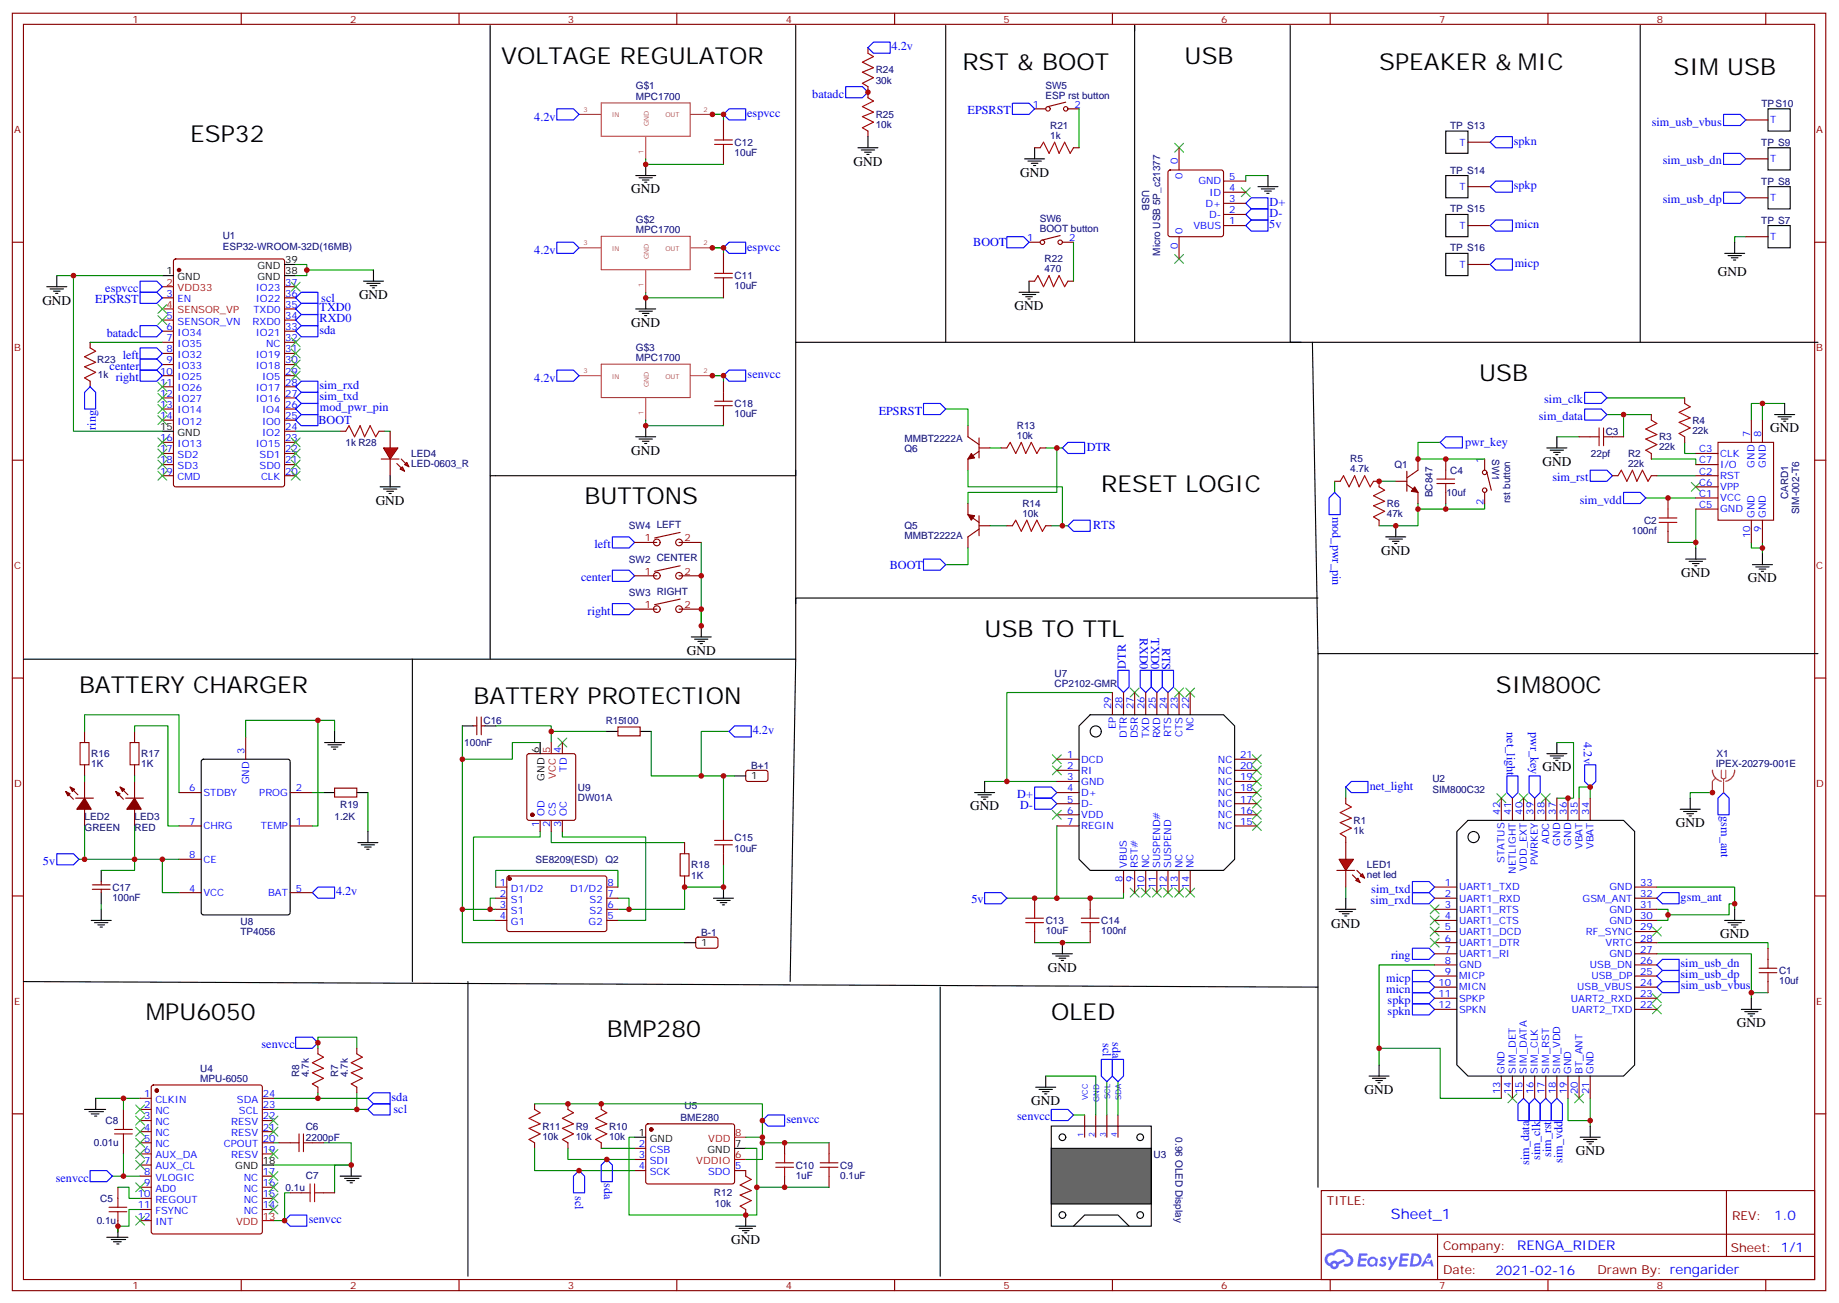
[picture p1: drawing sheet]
<svg xmlns="http://www.w3.org/2000/svg" width="584mm" height="413mm" viewBox="0 0 584 413" stroke-linecap="round" stroke-linejoin="round" font-family="sans-serif">
<defs><g id="words">
<g font-size="7.4">
<text x="159.1" y="20.4">VOLTAGE REGULATOR</text>
<text x="305.5" y="22.2">RST &amp; BOOT</text>
<text x="376.1" y="20.4">USB</text>
<text x="437.8" y="22.2">SPEAKER &amp; MIC</text>
<text x="531.3" y="24">SIM USB</text>
<text x="60.4" y="45.1">ESP32</text>
<text x="469.6" y="121">USB</text>
<text x="185.6" y="159.8">BUTTONS</text>
<text x="349.6" y="156.2">RESET LOGIC</text>
<text x="312.6" y="202.1">USB TO TTL</text>
<text x="25.1" y="219.7">BATTERY CHARGER</text>
<text x="474.9" y="219.7">SIM800C</text>
<text x="150.3" y="223.3">BATTERY PROTECTION</text>
<text x="46.2" y="323.8">MPU6050</text>
<text x="333.8" y="323.8">OLED</text>
<text x="192.7" y="329.1">BMP280</text>
</g>
<text font-size="4.6" fill="#00f" x="441.6" y="386.8">Sheet_1</text>
<g font-size="4.2">
<text x="271" y="52.5">GND</text>
<text x="323.9" y="56.1">GND</text>
<text x="200.4" y="61.3">GND</text>
<text x="545.4" y="87.5">GND</text>
<text x="114" y="94.9">GND</text>
<text x="13.4" y="96.6">GND</text>
<text x="322.1" y="98.4">GND</text>
<text x="200.4" y="103.7">GND</text>
<text x="562" y="137.2">GND</text>
<text x="200.4" y="144.3">GND</text>
<text x="489.7" y="147.8">GND</text>
<text x="119.3" y="160.1">GND</text>
<text x="438.5" y="176">GND</text>
<text x="533.8" y="183.1">GND</text>
<text x="555" y="184.8">GND</text>
<text x="218.1" y="207.8">GND</text>
<text x="489.7" y="244.8">GND</text>
<text x="308" y="257.1">GND</text>
<text x="532" y="262.4">GND</text>
<text x="422.7" y="294.5">GND</text>
<text x="546.1" y="297.7">GND</text>
<text x="332.7" y="308.3">GND</text>
<text x="551.4" y="325.9">GND</text>
<text x="433.2" y="347.1">GND</text>
<text x="327.4" y="350.6">GND</text>
<text x="500.3" y="366.5">GND</text>
<text x="232.2" y="394.7">GND</text>
</g>
<g font-size="4.2" fill="#00f">
<text x="563.3" y="387.1">1.0</text>
<text x="481.7" y="396.6">RENGA_RIDER</text>
<text x="474.7" y="404.4">2021-02-16</text>
</g>
<g font-size="3.9" fill="#00f">
<text x="283.1" y="15.8">4.2v</text>
<text x="257.9" y="31">batadc</text>
<text x="169.6" y="38.3">4.2v</text>
<text x="237.2" y="37.3">espvcc</text>
<text x="307.2" y="36.3">EPSRST</text>
<text x="524.4" y="39.8">sim_usb_vbus</text>
<text x="480.6" y="46">spkn</text>
<text x="527.9" y="52.2">sim_usb_dn</text>
<text x="403.1" y="65.2">D+</text>
<text x="480.6" y="60.1">spkp</text>
<text x="527.9" y="64.5">sim_usb_dp</text>
<text x="403.1" y="68.8">D-</text>
<text x="403" y="72.5">5v</text>
<text x="480.9" y="72.5">micn</text>
<text x="169.6" y="80.6">4.2v</text>
<text x="237.2" y="79.6">espvcc</text>
<text x="309" y="78.1">BOOT</text>
<text x="480.9" y="84.8">micp</text>
<text x="33.4" y="92.7">espvcc</text>
<text x="102" y="95.8">scl</text>
<text x="30.3" y="96.3">EPSRST</text>
<text x="101.5" y="98.7">TXD0</text>
<text x="33.9" y="106.9">batadc</text>
<text x="101.4" y="105.9">sda</text>
<text x="101.5" y="102.2">RXD0</text>
<text x="39" y="114">left</text>
<text x="34.8" y="117.5">center</text>
<text x="237.3" y="120">senvcc</text>
<text x="36.7" y="121">right</text>
<text x="101.4" y="123.4">sim_rxd</text>
<text x="169.6" y="121.2">4.2v</text>
<text x="101.4" y="127">sim_txd</text>
<text x="101.6" y="130.5">mod_pwr_pin</text>
<text x="279" y="131.6">EPSRST</text>
<text x="490.3" y="128">sim_clk</text>
<text x="30.4" y="136.4" transform="rotate(-90 30.4 136.4)">ring</text>
<text x="101.1" y="134.6">BOOT</text>
<text x="488.6" y="133.3">sim_data</text>
<text x="345" y="143">DTR</text>
<text x="465.2" y="141.5">pwr_key</text>
<text x="492.9" y="152.7">sim_rst</text>
<text x="501.5" y="159.8">sim_vdd</text>
<text x="347" y="167.7">RTS</text>
<text x="423" y="163.9" transform="rotate(90 423 163.9)">mod_pwr_pin</text>
<text x="188.7" y="173.9">left</text>
<text x="184.5" y="184.5">center</text>
<text x="282.5" y="180.4">BOOT</text>
<text x="186.6" y="195.1">right</text>
<text x="361.9" y="202.3" transform="rotate(90 361.9 202.3)">RXD0</text>
<text x="365.4" y="202.5" transform="rotate(90 365.4 202.5)">TXD0</text>
<text x="368.9" y="205.5" transform="rotate(90 368.9 205.5)">RTS</text>
<text x="357.4" y="212.1" transform="rotate(-90 357.4 212.1)">DTR</text>
<text x="239" y="232.8">4.2v</text>
<text x="478.4" y="232.3" transform="rotate(90 478.4 232.3)">net_light</text>
<text x="485.9" y="232.2" transform="rotate(90 485.9 232.2)">pwr_key</text>
<text x="502.8" y="235.5" transform="rotate(90 502.8 235.5)">4.2v</text>
<text x="434.9" y="250.7">net_light</text>
<text x="323" y="253.3">D+</text>
<text x="323.9" y="256.8">D-</text>
<text x="546.5" y="259" transform="rotate(90 546.5 259)">gsm_ant</text>
<text x="13.6" y="274.4">5v</text>
<text x="106.7" y="284">4.2v</text>
<text x="308.4" y="286.5">5v</text>
<text x="435.2" y="286.8">sim_rxd</text>
<text x="435.4" y="283.2">sim_txd</text>
<text x="533.6" y="285.8">gsm_ant</text>
<text x="441.6" y="304.4">ring</text>
<text x="440.1" y="311.5">micp</text>
<text x="533.5" y="306.9">sim_usb_dn</text>
<text x="533.5" y="310.4">sim_usb_dp</text>
<text x="440.1" y="315">micn</text>
<text x="533.6" y="313.9">sim_usb_vbus</text>
<text x="440.6" y="322.1">spkn</text>
<text x="440.6" y="318.5">spkp</text>
<text x="83" y="332.6">senvcc</text>
<text x="350.1" y="330.9" transform="rotate(90 350.1 330.9)">scl</text>
<text x="353.2" y="330.7" transform="rotate(90 353.2 330.7)">sda</text>
<text x="124.3" y="349.3">sda</text>
<text x="124.9" y="353.3">scl</text>
<text x="249.7" y="356.3">senvcc</text>
<text x="322.9" y="355.5">senvcc</text>
<text x="485.5" y="369.7" transform="rotate(-90 485.5 369.7)">sim_data</text>
<text x="489" y="368" transform="rotate(-90 489 368)">sim_clk</text>
<text x="492.5" y="367.2" transform="rotate(-90 492.5 367.2)">sim_rst</text>
<text x="496" y="369.1" transform="rotate(-90 496 369.1)">sim_vdd</text>
<text x="17.7" y="375.1">senvcc</text>
<text x="191.9" y="375.4" transform="rotate(90 191.9 375.4)">sda</text>
<text x="182.6" y="379.6" transform="rotate(90 182.6 379.6)">scl</text>
<text x="98" y="388.1">senvcc</text>
</g>
<g font-size="3.9" fill="#800">
<text x="421.3" y="382.4">TITLE:</text>
<text x="549.9" y="387.1">REV:</text>
<text x="458.2" y="396.6">Company:</text>
<text x="549.5" y="397.2">Sheet: 1/1</text>
<text x="458.2" y="404.2">Date:</text>
<text x="507.2" y="404.3">Drawn By: rengarider</text>
</g>
<g font-size="3.2" fill="#800">
<text x="42" y="7.2">1</text>
<text x="111.2" y="7.2">2</text>
<text x="180.3" y="7.2">3</text>
<text x="249.4" y="7.2">4</text>
<text x="318.6" y="7.2">5</text>
<text x="387.7" y="7.2">6</text>
<text x="456.9" y="7.2">7</text>
<text x="526" y="7.2">8</text>
<text x="4.4" y="42.3">A</text>
<text x="576.7" y="42.3">A</text>
<text x="4.4" y="111.4">B</text>
<text x="576.7" y="111.4">B</text>
<text x="204.7" y="171.8">1</text>
<text x="217.3" y="171.8">2</text>
<text x="4.4" y="180.6">C</text>
<text x="204.7" y="182.4">1</text>
<text x="217.3" y="182.4">2</text>
<text x="576.7" y="180.6">C</text>
<text x="204.7" y="192.9">1</text>
<text x="217.3" y="192.9">2</text>
<text x="4.4" y="249.7">D</text>
<text x="576.7" y="249.7">D</text>
<text x="4.4" y="318.9">E</text>
<text x="576.7" y="318.9">E</text>
<text x="42" y="409">1</text>
<text x="111.2" y="409">2</text>
<text x="180.3" y="409">3</text>
<text x="249.4" y="409">4</text>
<text x="318.6" y="409">5</text>
<text x="387.7" y="409">6</text>
<text x="456.9" y="409">7</text>
<text x="526" y="409">8</text>
</g>
<g font-size="3.2" fill="#000080">
<text x="278" y="23.3">R24</text>
<text x="201.9" y="28.4">G$1</text>
<text x="278" y="26.5">30k</text>
<text x="331.9" y="28.2">SW5</text>
<text x="201.9" y="31.6">MPC1700</text>
<text x="331.9" y="31.4">ESP rst button</text>
<text x="559.2" y="33.9">TPS10</text>
<text x="278" y="40.6">10k</text>
<text x="278" y="37.4">R25</text>
<text x="333.4" y="40.8">R21</text>
<text x="460.4" y="40.9">TP S13</text>
<text x="233.2" y="46.2">C12</text>
<text x="333.4" y="44.1">1k</text>
<text x="559.2" y="46.2">TP S9</text>
<text x="233.2" y="49.4">10uF</text>
<text x="460.4" y="55.1">TP S14</text>
<text x="559.2" y="58.6">TP S8</text>
<text x="362.6" y="60.2" transform="rotate(90 362.6 60.2)">USB</text>
<text x="201.9" y="70.7">G$2</text>
<text x="330.1" y="70.6">SW6</text>
<text x="460.4" y="67.4">TP S15</text>
<text x="559.2" y="70.9">TP S7</text>
<text x="70.7" y="75.9">U1</text>
<text x="201.9" y="73.9">MPC1700</text>
<text x="330.1" y="73.7">BOOT button</text>
<text x="70.7" y="79.3">ESP32-WROOM-32D(16MB)</text>
<text x="331.7" y="83.2">R22</text>
<text x="368.3" y="81.2" transform="rotate(-90 368.3 81.2)">Micro USB 5P_c21377</text>
<text x="460.4" y="79.7">TP S16</text>
<text x="233.2" y="88.6">C11</text>
<text x="331.7" y="86.4">470</text>
<text x="233.2" y="91.8">10uF</text>
<text x="201.9" y="111.3">G$3</text>
<text x="30.9" y="115.1">R23</text>
<text x="31.1" y="120">1k</text>
<text x="201.9" y="114.5">MPC1700</text>
<text x="233.2" y="129.1">C18</text>
<text x="233.2" y="132.4">10uF</text>
<text x="322.8" y="136.1">R13</text>
<text x="509.8" y="138">C3</text>
<text x="537.3" y="137.6">22k</text>
<text x="537.3" y="134.5">R4</text>
<text x="109.7" y="141.5">1k R28</text>
<text x="287.1" y="140.3">MMBT2222A</text>
<text x="287.1" y="143.5">Q6</text>
<text x="322.8" y="139.3">10k</text>
<text x="526.7" y="142.9">22k</text>
<text x="526.7" y="139.8">R3</text>
<text x="130.6" y="148.2">LED-0603_R</text>
<text x="130.6" y="145">LED4</text>
<text x="428.7" y="149.9">4.7k</text>
<text x="428.7" y="146.7">R5</text>
<text x="442.7" y="148.5">Q1</text>
<text x="473.8" y="145.6" transform="rotate(90 473.8 145.6)">SW1</text>
<text x="505.1" y="145">22pf</text>
<text x="516.9" y="148.1">22k</text>
<text x="516.9" y="144.9">R2</text>
<text x="460.4" y="150.3">C4</text>
<text x="324.6" y="160.8">R14</text>
<text x="440.3" y="160.9">R6</text>
<text x="454.8" y="157.8" transform="rotate(-90 454.8 157.8)">BC847</text>
<text x="459.2" y="157.4">10uf</text>
<text x="479.5" y="159.6" transform="rotate(-90 479.5 159.6)">rst button</text>
<text x="567.7" y="158.3" transform="rotate(-90 567.7 158.3)">CARD1</text>
<text x="199.7" y="168">SW4 LEFT</text>
<text x="287.1" y="167.9">Q5</text>
<text x="324.6" y="164">10k</text>
<text x="440.3" y="164.1">47k</text>
<text x="522" y="166.2">C2</text>
<text x="571.2" y="163.2" transform="rotate(-90 571.2 163.2)">SIM-002-T6</text>
<text x="287.1" y="171.2">MMBT2222A</text>
<text x="518.1" y="169.4">100nf</text>
<text x="199.7" y="178.6">SW2 CENTER</text>
<text x="199.7" y="189.1">SW3 RIGHT</text>
<text x="334.8" y="214.8">U7</text>
<text x="334.8" y="218">CP2102-GMR</text>
<text x="153.5" y="229.7">C16</text>
<text x="192.3" y="229.7">R15100</text>
<text x="147.4" y="236.8">100nF</text>
<text x="29" y="243.5">1K</text>
<text x="29" y="240.3">R16</text>
<text x="44.8" y="243.5">1K</text>
<text x="44.8" y="240.3">R17</text>
<text x="238.5" y="243.9">B+1</text>
<text x="544.7" y="243.3">IPEX-20279-001E</text>
<text x="545" y="240.1">X1</text>
<text x="183.5" y="250.8">U9</text>
<text x="454.8" y="251.5">SIM800C32</text>
<text x="454.8" y="248.1">U2</text>
<text x="108" y="256.3">R19</text>
<text x="183.5" y="254.1">DW01A</text>
<text x="26.8" y="263.7">GREEN</text>
<text x="26.8" y="260.1">LED2</text>
<text x="42.7" y="263.7">RED</text>
<text x="42.7" y="260.1">LED3</text>
<text x="106.2" y="260.2">1.2K</text>
<text x="429.7" y="261.4">R1</text>
<text x="233.2" y="266.9">C15</text>
<text x="429.7" y="264.6">1k</text>
<text x="170" y="273.8">SE8209(ESD)</text>
<text x="192.2" y="273.8">Q2</text>
<text x="219.5" y="275.6">R18</text>
<text x="233.2" y="270.4">10uF</text>
<text x="434" y="275.5">LED1</text>
<text x="219.5" y="278.8">1K</text>
<text x="434" y="278.8">net led</text>
<text x="35.7" y="285.8">100nF</text>
<text x="35.7" y="282.6">C17</text>
<text x="76.4" y="293.5">U8</text>
<text x="332" y="293.2">C13</text>
<text x="349.6" y="293.2">C14</text>
<text x="76.3" y="296.5">TP4056</text>
<text x="222.6" y="296.9">B-1</text>
<text x="332" y="296.4">10uF</text>
<text x="349.6" y="296.4">100nf</text>
<text x="564.8" y="309.1">C1</text>
<text x="564.8" y="312.3">10uf</text>
<text x="63.5" y="340">U4</text>
<text x="95" y="341.8" transform="rotate(-90 95 341.8)">R8</text>
<text x="98.1" y="341.8" transform="rotate(-90 98.1 341.8)">4.7k</text>
<text x="107.3" y="341.8" transform="rotate(-90 107.3 341.8)">R7</text>
<text x="110.4" y="341.8" transform="rotate(-90 110.4 341.8)">4.7k</text>
<text x="63.5" y="343.2">MPU-6050</text>
<text x="217.3" y="351.9">U5</text>
<text x="33.5" y="356.7">C8</text>
<text x="97.1" y="358.4">C6</text>
<text x="172.2" y="358.5">R11</text>
<text x="182.8" y="358.4">R9</text>
<text x="193.4" y="358.4">R10</text>
<text x="216.1" y="355.6">BME280</text>
<text x="29.8" y="363.7">0.01u</text>
<text x="97.1" y="362">2200pF</text>
<text x="172.2" y="361.7">10k</text>
<text x="182.8" y="361.7">10k</text>
<text x="193.4" y="361.7">10k</text>
<text x="373.2" y="360.9" transform="rotate(90 373.2 360.9)">0.96 OLED Display</text>
<text x="252.6" y="370.8">C10</text>
<text x="266.7" y="370.8">C9</text>
<text x="366.2" y="367.5">U3</text>
<text x="90.7" y="377.8">0.1u</text>
<text x="97.1" y="374">C7</text>
<text x="252.6" y="374">1uF</text>
<text x="266.7" y="374">0.1uF</text>
<text x="31.8" y="381.4">C5</text>
<text x="226.7" y="379.6">R12</text>
<text x="227" y="383.1">10k</text>
<text x="30.7" y="388.4">0.1u</text>
</g>
<g font-size="3.2" fill="#00f">
<text x="327.9" y="34.2">1</text>
<text x="341.2" y="34.2">2</text>
<text x="562" y="39.1">T</text>
<text x="463.4" y="46.2">T</text>
<text x="374" y="52.2" transform="rotate(-90 374 52.2)">0</text>
<text x="562" y="51.5">T</text>
<text x="375.4" y="56.7" transform="rotate(-90 375.4 56.7)">0</text>
<text x="380.5" y="58.5">GND</text>
<text x="390.2" y="57.1">5</text>
<text x="382.7" y="65.6">D+</text>
<text x="384" y="62.1">ID</text>
<text x="390.2" y="64.2">3</text>
<text x="390.2" y="60.6">4</text>
<text x="463.4" y="60.3">T</text>
<text x="562" y="63.8">T</text>
<text x="383.9" y="69.1">D-</text>
<text x="390.2" y="71.2">1</text>
<text x="390.2" y="67.7">2</text>
<text x="326.1" y="76.5">1</text>
<text x="339.4" y="76.5">2</text>
<text x="375.4" y="74.4" transform="rotate(-90 375.4 74.4)">0</text>
<text x="378.9" y="72.6">VBUS</text>
<text x="463.4" y="72.6">T</text>
<text x="562" y="76.2">T</text>
<text x="374" y="78.9" transform="rotate(-90 374 78.9)">0</text>
<text x="463.4" y="85">T</text>
<text x="52.9" y="94.2">3</text>
<text x="56.4" y="95.9">EN</text>
<text x="81.2" y="95.9">IO22</text>
<text x="81.2" y="92.4">IO23</text>
<text x="90.5" y="94.2">36</text>
<text x="90.5" y="90.6">37</text>
<text x="52.9" y="101.2">5</text>
<text x="80.5" y="99.4">TXD0</text>
<text x="90.5" y="101.2">34</text>
<text x="90.5" y="97.7">35</text>
<text x="52.9" y="104.7">6</text>
<text x="56.4" y="103">SENSOR_VN</text>
<text x="56.4" y="106.5">IO34</text>
<text x="80.2" y="103">RXD0</text>
<text x="81.2" y="106.5">IO21</text>
<text x="90.5" y="104.7">33</text>
<text x="52.9" y="108.3">7</text>
<text x="52.9" y="111.8">8</text>
<text x="56.4" y="110">IO35</text>
<text x="56.4" y="113.6">IO32</text>
<text x="81.2" y="113.6">IO19</text>
<text x="84.5" y="110">NC</text>
<text x="90.5" y="111.8">31</text>
<text x="90.5" y="108.3">32</text>
<text x="50.9" y="118.9">10</text>
<text x="52.9" y="115.3">9</text>
<text x="56.4" y="117.1">IO33</text>
<text x="81.2" y="117.1">IO18</text>
<text x="90.5" y="118.9">29</text>
<text x="90.5" y="115.3">30</text>
<text x="50.9" y="122.4">11</text>
<text x="50.9" y="125.9">12</text>
<text x="56.4" y="120.6">IO25</text>
<text x="56.4" y="124.1">IO26</text>
<text x="81.2" y="124.1">IO17</text>
<text x="83.2" y="120.6">IO5</text>
<text x="90.5" y="125.9">27</text>
<text x="90.5" y="122.4">28</text>
<text x="50.9" y="129.4">13</text>
<text x="56.4" y="127.7">IO27</text>
<text x="56.4" y="131.2">IO14</text>
<text x="81.2" y="127.7">IO16</text>
<text x="83.2" y="131.2">IO4</text>
<text x="90.5" y="129.4">26</text>
<text x="50.9" y="133">14</text>
<text x="56.4" y="134.7">IO12</text>
<text x="83.2" y="134.7">IO0</text>
<text x="90.5" y="136.5">24</text>
<text x="90.5" y="133">25</text>
<text x="50.9" y="140">16</text>
<text x="50.9" y="143.5">17</text>
<text x="56.4" y="141.8">IO13</text>
<text x="81.2" y="141.8">IO15</text>
<text x="83.2" y="138.3">IO2</text>
<text x="90.5" y="143.5">22</text>
<text x="90.5" y="140">23</text>
<text x="539.4" y="143.5">C3</text>
<text x="555.7" y="138.6" transform="rotate(-90 555.7 138.6)">7</text>
<text x="559.2" y="138.6" transform="rotate(-90 559.2 138.6)">8</text>
<text x="50.9" y="147.1">18</text>
<text x="56.4" y="145.3">SD2</text>
<text x="56.4" y="148.8">SD3</text>
<text x="82.4" y="148.8">SD0</text>
<text x="82.4" y="145.3">SD1</text>
<text x="90.5" y="147.1">21</text>
<text x="471" y="147.1" transform="rotate(-90 471 147.1)">1</text>
<text x="539.4" y="147.1">C7</text>
<text x="546.1" y="145">CLK</text>
<text x="546.1" y="148.5">I/O</text>
<text x="557.1" y="148.4" transform="rotate(-90 557.1 148.4)">GND</text>
<text x="560.6" y="148.4" transform="rotate(-90 560.6 148.4)">GND</text>
<text x="50.9" y="150.6">19</text>
<text x="56.4" y="152.4">CMD</text>
<text x="82.9" y="152.4">CLK</text>
<text x="90.5" y="150.6">20</text>
<text x="539.4" y="150.6">C2</text>
<text x="539.4" y="154.1">C6</text>
<text x="546.1" y="152">RST</text>
<text x="546.1" y="155.5">VPP</text>
<text x="471" y="160.4" transform="rotate(-90 471 160.4)">2</text>
<text x="539.4" y="157.7">C1</text>
<text x="539.4" y="161.2">C5</text>
<text x="546.1" y="159.1">VCC</text>
<text x="546.1" y="162.6">GND</text>
<text x="557.1" y="164.4" transform="rotate(-90 557.1 164.4)">GND</text>
<text x="560.6" y="164.4" transform="rotate(-90 560.6 164.4)">GND</text>
<text x="555.7" y="170.9" transform="rotate(-90 555.7 170.9)">10</text>
<text x="559.2" y="168.8" transform="rotate(-90 559.2 168.8)">9</text>
<text x="352.8" y="225" transform="rotate(-90 352.8 225)">29</text>
<text x="356.3" y="225" transform="rotate(-90 356.3 225)">28</text>
<text x="359.9" y="225" transform="rotate(-90 359.9 225)">27</text>
<text x="363.4" y="225" transform="rotate(-90 363.4 225)">26</text>
<text x="366.9" y="225" transform="rotate(-90 366.9 225)">25</text>
<text x="370.5" y="225" transform="rotate(-90 370.5 225)">24</text>
<text x="374" y="225" transform="rotate(-90 374 225)">23</text>
<text x="377.5" y="225" transform="rotate(-90 377.5 225)">22</text>
<text x="354.2" y="231.4" transform="rotate(-90 354.2 231.4)">EP</text>
<text x="371.9" y="233.8" transform="rotate(-90 371.9 233.8)">RTS</text>
<text x="375.4" y="233.8" transform="rotate(-90 375.4 233.8)">CTS</text>
<text x="378.9" y="232.1" transform="rotate(-90 378.9 232.1)">NC</text>
<text x="77.6" y="239.1" transform="rotate(-90 77.6 239.1)">3</text>
<text x="178.2" y="239" transform="rotate(-90 178.2 239)">4</text>
<text x="357.8" y="234.1" transform="rotate(-90 357.8 234.1)">DTR</text>
<text x="361.3" y="234.3" transform="rotate(-90 361.3 234.3)">DSR</text>
<text x="364.8" y="234.1" transform="rotate(-90 364.8 234.1)">TXD</text>
<text x="368.3" y="234.3" transform="rotate(-90 368.3 234.3)">RXD</text>
<text x="180" y="244.9" transform="rotate(-90 180 244.9)">TD</text>
<text x="338.8" y="240.6">1</text>
<text x="338.8" y="244.1">2</text>
<text x="343.3" y="242">DCD</text>
<text x="343.3" y="245.5">RI</text>
<text x="386.7" y="245.5">NC</text>
<text x="386.7" y="242">NC</text>
<text x="393.7" y="244.1">20</text>
<text x="393.7" y="240.6">21</text>
<text x="60.1" y="251.1">6</text>
<text x="79.1" y="248.9" transform="rotate(-90 79.1 248.9)">GND</text>
<text x="93.9" y="251.1">2</text>
<text x="338.8" y="247.6">3</text>
<text x="338.8" y="251.1">4</text>
<text x="343.3" y="249">GND</text>
<text x="386.7" y="249">NC</text>
<text x="393.7" y="251.1">18</text>
<text x="393.7" y="247.6">19</text>
<text x="64.6" y="252.6">STDBY</text>
<text x="82.3" y="252.6">PROG</text>
<text x="338.8" y="254.7">5</text>
<text x="343.3" y="252.6">D+</text>
<text x="343.3" y="256.1">D-</text>
<text x="386.7" y="256.1">NC</text>
<text x="386.7" y="252.6">NC</text>
<text x="393.7" y="254.7">17</text>
<text x="60.1" y="261.7">7</text>
<text x="64.6" y="263.1">CHRG</text>
<text x="82.9" y="263.1">TEMP</text>
<text x="93.9" y="261.7">1</text>
<text x="171.1" y="262.5" transform="rotate(-90 171.1 262.5)">1</text>
<text x="172.9" y="259" transform="rotate(-90 172.9 259)">OD</text>
<text x="174.7" y="262.5" transform="rotate(-90 174.7 262.5)">2</text>
<text x="176.4" y="259" transform="rotate(-90 176.4 259)">CS</text>
<text x="178.2" y="262.5" transform="rotate(-90 178.2 262.5)">3</text>
<text x="180" y="259" transform="rotate(-90 180 259)">OC</text>
<text x="338.8" y="258.2">6</text>
<text x="338.8" y="261.7">7</text>
<text x="343.3" y="259.6">VDD</text>
<text x="343.3" y="263.1">REGIN</text>
<text x="386.7" y="263.1">NC</text>
<text x="386.7" y="259.6">NC</text>
<text x="393.7" y="261.7">15</text>
<text x="393.7" y="258.2">16</text>
<text x="476.3" y="258.6" transform="rotate(-90 476.3 258.6)">42</text>
<text x="479.8" y="258.6" transform="rotate(-90 479.8 258.6)">41</text>
<text x="483.3" y="258.6" transform="rotate(-90 483.3 258.6)">40</text>
<text x="486.9" y="258.6" transform="rotate(-90 486.9 258.6)">39</text>
<text x="490.4" y="258.6" transform="rotate(-90 490.4 258.6)">38</text>
<text x="493.9" y="258.6" transform="rotate(-90 493.9 258.6)">37</text>
<text x="497.5" y="258.6" transform="rotate(-90 497.5 258.6)">36</text>
<text x="501" y="258.6" transform="rotate(-90 501 258.6)">35</text>
<text x="504.5" y="258.6" transform="rotate(-90 504.5 258.6)">34</text>
<text x="491.8" y="267.9" transform="rotate(-90 491.8 267.9)">ADC</text>
<text x="495.3" y="268.3" transform="rotate(-90 495.3 268.3)">GND</text>
<text x="498.9" y="268.3" transform="rotate(-90 498.9 268.3)">GND</text>
<text x="502.4" y="269.5" transform="rotate(-90 502.4 269.5)">VBAT</text>
<text x="505.9" y="269.5" transform="rotate(-90 505.9 269.5)">VBAT</text>
<text x="60.1" y="272.3">8</text>
<text x="64.6" y="273.7">CE</text>
<text x="357.8" y="275.5" transform="rotate(-90 357.8 275.5)">VBUS</text>
<text x="361.3" y="275.5" transform="rotate(-90 361.3 275.5)">RST#</text>
<text x="364.8" y="275.5" transform="rotate(-90 364.8 275.5)">NC</text>
<text x="368.3" y="275.5" transform="rotate(-90 368.3 275.5)">SUSPEND#</text>
<text x="371.9" y="275.5" transform="rotate(-90 371.9 275.5)">SUSPEND</text>
<text x="375.4" y="275.5" transform="rotate(-90 375.4 275.5)">NC</text>
<text x="378.9" y="275.5" transform="rotate(-90 378.9 275.5)">NC</text>
<text x="477.7" y="273.8" transform="rotate(-90 477.7 273.8)">STATUS</text>
<text x="488.3" y="274.4" transform="rotate(-90 488.3 274.4)">PWRKEY</text>
<text x="158.7" y="281.1">1</text>
<text x="192.8" y="281.1">8</text>
<text x="356.3" y="280" transform="rotate(-90 356.3 280)">8</text>
<text x="359.9" y="280" transform="rotate(-90 359.9 280)">9</text>
<text x="363.4" y="282" transform="rotate(-90 363.4 282)">10</text>
<text x="366.9" y="282" transform="rotate(-90 366.9 282)">11</text>
<text x="370.5" y="282" transform="rotate(-90 370.5 282)">12</text>
<text x="374" y="282" transform="rotate(-90 374 282)">13</text>
<text x="377.5" y="282" transform="rotate(-90 377.5 282)">14</text>
<text x="458.7" y="281.1">1</text>
<text x="481.2" y="277.3" transform="rotate(-90 481.2 277.3)">NETLIGHT</text>
<text x="484.8" y="276.2" transform="rotate(-90 484.8 276.2)">VDD_EXT</text>
<text x="520.7" y="281.1">33</text>
<text x="60.1" y="282.9">4</text>
<text x="64.6" y="284.3">VCC</text>
<text x="85.1" y="284.3">BAT</text>
<text x="93.9" y="282.9">5</text>
<text x="158.7" y="284.7">2</text>
<text x="162.2" y="282.9">D1/D2</text>
<text x="162.2" y="286.4">S1</text>
<text x="181" y="282.9">D1/D2</text>
<text x="187.2" y="286.4">S2</text>
<text x="192.8" y="284.7">7</text>
<text x="458.7" y="284.7">2</text>
<text x="463.2" y="282.5">UART1_TXD</text>
<text x="463.2" y="286.1">UART1_RXD</text>
<text x="502.4" y="286.1">GSM_ANT</text>
<text x="511" y="282.5">GND</text>
<text x="520.7" y="284.7">32</text>
<text x="158.7" y="288.2">3</text>
<text x="158.7" y="291.7">4</text>
<text x="162.2" y="289.9">S1</text>
<text x="162.2" y="293.5">G1</text>
<text x="186.9" y="293.5">G2</text>
<text x="187.2" y="289.9">S2</text>
<text x="192.8" y="291.7">5</text>
<text x="192.8" y="288.2">6</text>
<text x="458.7" y="288.2">3</text>
<text x="458.7" y="291.7">4</text>
<text x="463.2" y="289.6">UART1_RTS</text>
<text x="463.2" y="293.1">UART1_CTS</text>
<text x="511" y="293.1">GND</text>
<text x="511" y="289.6">GND</text>
<text x="520.7" y="291.7">30</text>
<text x="520.7" y="288.2">31</text>
<text x="458.7" y="295.2">5</text>
<text x="458.7" y="298.8">6</text>
<text x="463.2" y="296.7">UART1_DCD</text>
<text x="503.5" y="296.7">RF_SYNC</text>
<text x="520.7" y="298.8">28</text>
<text x="520.7" y="295.2">29</text>
<text x="458.7" y="302.3">7</text>
<text x="458.7" y="305.8">8</text>
<text x="463.2" y="300.2">UART1_DTR</text>
<text x="463.2" y="303.7">UART1_RI</text>
<text x="509.7" y="300.2">VRTC</text>
<text x="511" y="303.7">GND</text>
<text x="520.7" y="305.8">26</text>
<text x="520.7" y="302.3">27</text>
<text x="458.7" y="309.4">9</text>
<text x="463.2" y="307.2">GND</text>
<text x="463.2" y="310.8">MICP</text>
<text x="504.8" y="307.2">USB_DN</text>
<text x="505.2" y="310.8">USB_DP</text>
<text x="520.7" y="309.4">25</text>
<text x="456.7" y="312.9">10</text>
<text x="456.7" y="316.4">11</text>
<text x="463.2" y="314.3">MICN</text>
<text x="463.2" y="317.8">SPKP</text>
<text x="498.8" y="317.8">UART2_RXD</text>
<text x="500.8" y="314.3">USB_VBUS</text>
<text x="520.7" y="316.4">23</text>
<text x="520.7" y="312.9">24</text>
<text x="456.7" y="319.9">12</text>
<text x="463.2" y="321.3">SPKN</text>
<text x="499" y="321.3">UART2_TXD</text>
<text x="520.7" y="319.9">22</text>
<text x="477.7" y="340.7" transform="rotate(-90 477.7 340.7)">GND</text>
<text x="481.2" y="340.7" transform="rotate(-90 481.2 340.7)">SIM_DET</text>
<text x="484.8" y="340.7" transform="rotate(-90 484.8 340.7)">SIM_DATA</text>
<text x="488.3" y="340.7" transform="rotate(-90 488.3 340.7)">SIM_CLK</text>
<text x="491.8" y="340.7" transform="rotate(-90 491.8 340.7)">SIM_RST</text>
<text x="495.3" y="340.7" transform="rotate(-90 495.3 340.7)">SIM_VDD</text>
<text x="498.9" y="340.7" transform="rotate(-90 498.9 340.7)">GND</text>
<text x="502.4" y="340.7" transform="rotate(-90 502.4 340.7)">BT_ANT</text>
<text x="505.9" y="340.7" transform="rotate(-90 505.9 340.7)">GND</text>
<text x="476.3" y="347.2" transform="rotate(-90 476.3 347.2)">13</text>
<text x="479.8" y="347.2" transform="rotate(-90 479.8 347.2)">14</text>
<text x="483.3" y="347.2" transform="rotate(-90 483.3 347.2)">15</text>
<text x="486.9" y="347.2" transform="rotate(-90 486.9 347.2)">16</text>
<text x="490.4" y="347.2" transform="rotate(-90 490.4 347.2)">17</text>
<text x="493.9" y="347.2" transform="rotate(-90 493.9 347.2)">18</text>
<text x="497.5" y="347.2" transform="rotate(-90 497.5 347.2)">19</text>
<text x="501" y="347.2" transform="rotate(-90 501 347.2)">20</text>
<text x="504.5" y="347.2" transform="rotate(-90 504.5 347.2)">21</text>
<text x="45.8" y="348.2">1</text>
<text x="45.8" y="351.7">2</text>
<text x="49.3" y="349.9">CLKIN</text>
<text x="49.3" y="353.4">NC</text>
<text x="75.2" y="349.9">SDA</text>
<text x="75.8" y="353.4">SCL</text>
<text x="83.5" y="351.7">23</text>
<text x="83.5" y="348.2">24</text>
<text x="45.8" y="355.2">3</text>
<text x="45.8" y="358.7">4</text>
<text x="49.3" y="357">NC</text>
<text x="73.4" y="357">RESV</text>
<text x="83.5" y="358.7">21</text>
<text x="83.5" y="355.2">22</text>
<text x="45.8" y="362.3">5</text>
<text x="45.8" y="365.8">6</text>
<text x="49.3" y="360.5">NC</text>
<text x="49.3" y="364">NC</text>
<text x="71.1" y="364">CPOUT</text>
<text x="73.4" y="360.5">RESV</text>
<text x="83.5" y="365.8">19</text>
<text x="83.5" y="362.3">20</text>
<text x="202.8" y="364">2</text>
<text x="206.3" y="365.8">CSB</text>
<text x="45.8" y="369.3">7</text>
<text x="49.3" y="367.6">AUX_DA</text>
<text x="49.3" y="371.1">AUX_CL</text>
<text x="73.4" y="367.6">RESV</text>
<text x="202.8" y="367.6">3</text>
<text x="202.8" y="371.1">4</text>
<text x="206.3" y="369.3">SDI</text>
<text x="233.4" y="371.1">5</text>
<text x="45.8" y="372.9">8</text>
<text x="45.8" y="376.4">9</text>
<text x="49.3" y="374.6">VLOGIC</text>
<text x="77.4" y="374.6">NC</text>
<text x="83.5" y="376.4">16</text>
<text x="83.5" y="372.9">17</text>
<text x="206.3" y="372.9">SCK</text>
<text x="224.8" y="372.9">SDO</text>
<text x="43.8" y="379.9">10</text>
<text x="43.8" y="383.4">11</text>
<text x="49.3" y="378.1">AD0</text>
<text x="49.3" y="381.7">REGOUT</text>
<text x="77.4" y="381.7">NC</text>
<text x="77.4" y="378.1">NC</text>
<text x="83.5" y="383.4">14</text>
<text x="83.5" y="379.9">15</text>
<text x="43.8" y="387">12</text>
<text x="49.3" y="385.2">FSYNC</text>
<text x="49.3" y="388.7">INT</text>
<text x="77.4" y="385.2">NC</text>
</g>
<g font-size="3.2">
<text x="90.5" y="83.6">39</text>
<text x="52.9" y="87.1">1</text>
<text x="56.4" y="88.9">GND</text>
<text x="81.8" y="88.9">GND</text>
<text x="81.8" y="85.3">GND</text>
<text x="90.5" y="87.1">38</text>
<text x="50.9" y="136.5">15</text>
<text x="56.4" y="138.3">GND</text>
<text x="171.1" y="239" transform="rotate(-90 171.1 239)">6</text>
<text x="172.9" y="247.7" transform="rotate(-90 172.9 247.7)">GND</text>
<text x="238.5" y="247.3">1</text>
<text x="222.6" y="300.2">1</text>
<text x="202.8" y="360.5">1</text>
<text x="206.3" y="362.3">GND</text>
<text x="224.6" y="365.8">GND</text>
<text x="233.4" y="364">7</text>
<text x="74.7" y="371.1">GND</text>
<text x="83.5" y="369.3">18</text>
</g>
<g font-size="3.2" fill="#f00">
<text x="52.9" y="90.6">2</text>
<text x="56.4" y="92.4">VDD33</text>
<text x="52.9" y="97.7">4</text>
<text x="56.4" y="99.4">SENSOR_VP</text>
<text x="174.7" y="239" transform="rotate(-90 174.7 239)">5</text>
<text x="176.4" y="247.1" transform="rotate(-90 176.4 247.1)">VCC</text>
<text x="224.9" y="362.3">VDD</text>
<text x="233.4" y="360.5">8</text>
<text x="221" y="369.3">VDDIO</text>
<text x="233.4" y="367.6">6</text>
<text x="74.9" y="388.7">VDD</text>
<text x="83.5" y="387">13</text>
</g>
<g font-size="2.5" fill="#00f">
<text x="345.4" y="349.1" transform="rotate(-90 345.4 349.1)">VCC</text>
<text x="348.9" y="349.6" transform="rotate(-90 348.9 349.6)">GND</text>
<text x="352.5" y="348.7" transform="rotate(-90 352.5 348.7)">SCL</text>
<text x="356" y="349.2" transform="rotate(-90 356 349.2)">SDA</text>
<text x="344" y="360.9" transform="rotate(-90 344 360.9)">1</text>
<text x="347.5" y="360.9" transform="rotate(-90 347.5 360.9)">2</text>
<text x="351" y="360.9" transform="rotate(-90 351 360.9)">3</text>
<text x="354.6" y="360.9" transform="rotate(-90 354.6 360.9)">4</text>
</g>
<g font-size="2.1" fill="#a54b4b">
<text x="185.3" y="35.5">3</text>
<text x="223.4" y="35.5">2</text>
<text x="194.3" y="37.2">IN</text>
<text x="206" y="39.9" transform="rotate(-90 206 39.9)">GND</text>
<text x="211.2" y="37.2">OUT</text>
<text x="204.3" y="48.9" transform="rotate(-90 204.3 48.9)">1</text>
<text x="185.3" y="77.8">3</text>
<text x="223.4" y="77.8">2</text>
<text x="194.3" y="79.6">IN</text>
<text x="206" y="82.2" transform="rotate(-90 206 82.2)">GND</text>
<text x="211.2" y="79.6">OUT</text>
<text x="204.3" y="91.2" transform="rotate(-90 204.3 91.2)">1</text>
<text x="185.3" y="118.4">3</text>
<text x="223.4" y="118.4">2</text>
<text x="194.3" y="120.1">IN</text>
<text x="206" y="122.8" transform="rotate(-90 206 122.8)">GND</text>
<text x="211.2" y="120.1">OUT</text>
<text x="204.3" y="131.8" transform="rotate(-90 204.3 131.8)">1</text>
</g>
</g></defs>
<g fill="none" stroke="#870000" stroke-width=".35">
<path d="M3.9 4.2h575.7v405.3h-575.7zM7.4 7.7h568.7v398.3h-568.7zM76.6 4.2v3.5M145.7 4.2v3.5M214.9 4.2v3.5M284 4.2v3.5M353.2 4.2v3.5M422.3 4.2v3.5M491.5 4.2v3.5M560.6 4.2v3.5M3.9 76.9h3.5M576.1 76.9h3.5"/>
<path d="M3.9 146h3.5M576.1 146h3.5M3.9 215.2h3.5M576.1 215.2h3.5M3.9 284.3h3.5M576.1 284.3h3.5M3.9 353.4h3.5M576.1 353.4h3.5M419.5 377.8h156.6v28.2h-156.6zM548.1 377.8v20.9M419.5 391.6h156.5M456.4 398.7h119.6"/>
<path d="M456.4 391.6v14.1M76.6 406v3.5M145.7 406v3.5M214.9 406v3.5M284 406v3.5M353.2 406v3.5M422.3 406v3.5M491.5 406v3.5M560.6 406v3.5"/>
</g>
<g fill="#5487ff">
<path d="M438.5 399a1.22 1.22 0 0 1 1.7 .2l-.4 .6a.47 .47 0 0 0-.3-.4 .47 .47 0 0 0-.5 .2l.1 .2a1.14 1.14 0 0 1 .8 1.8 1.14 1.14 0 0 1-1.9 0l-.2-.2 .5-.6 .7 .4a.29 .29 0 0 0 .3-.2 .29 .29 0 0 0-.2-.3 1.04 1.04 0 0 1-.6-1.7z"/>
<path d="M431.5 397.7h2.3l.4 .2-.2 .5-1.8 .1-.1 .8h1.5l.3 .4-.4 .3h-1.5l-.2 1.1 1.7 .1 .2 .3-.2 .3-2.6 .1z"/>
<path d="M444.6 397.7l2.7 .2-.1 .5-1.8 .1-.2 .8h1.6l.3 .4-.4 .3h-1.6l-.1 1.1 1.7 .1 .2 .3-.2 .3-2.7 .1z"/>
<path d="M453.4 397.7h.7l.3 1.3-.6 .3a.69 .69 0 0 0-1 .3 .69 .69 0 0 0 .4 .9 .69 .69 0 0 0 .9-.6l.5-.2 .6 2.2h-.8l-.3-.9h-1.7l-.5 .9h-.9z"/>
<path d="M440.6 398.8h.8l.6 1.8 1.1-1.8h.9l-2.6 4.2h-.8l.9-1.5z"/>
<path d="M448.2 397.7l-.6 4.2h1.3a2.11 2.11 0 0 0 2.5-2.1 2.11 2.11 0 0 0-2.5-2.1zM448.9 398.5a1.43 1.43 0 0 1 1.6 1.6 1.43 1.43 0 0 1-2 1z"/>
<path d="M434.5 399.3a1.54 1.54 0 0 0-.1 2.2 1.54 1.54 0 0 0 2.1 .1l.7 .3 .3-2.3-.6-.3a1.49 1.49 0 0 0-2.4 0zM434.7 400.3a.95 .95 0 0 1 1.9 0 .95 .95 0 0 1-1.9 0z"/>
<path d="M421.2 398.1a2.18 2.18 0 0 0 1.1 3.7 1.44 1.44 0 0 0 1.6 .9 1.44 1.44 0 0 0 1.1-1.5l2.1-1-.5-.7-1.9 1a1.47 1.47 0 0 0-2.4 .4 1.39 1.39 0 0 1-.7-1.9 1.39 1.39 0 0 1 2-.5 2.12 2.12 0 0 1 2.2-1.3 2.12 2.12 0 0 1 1.8 1.7 1.14 1.14 0 0 1 1.1 1.4 1.14 1.14 0 0 1-1.6 .7 .43 .43 0 0 0-.5 .4 .43 .43 0 0 0 .4 .5 1.98 1.98 0 0 0 2.5-1.3 1.98 1.98 0 0 0-1.2-2.5 3.1 3.1 0 0 0-5.3-.7l-.9 .2zM423.1 401.4a.55 .55 0 0 1 1.1 0 .55 .55 0 0 1-1.1 0z"/>
<circle cx="453.4" cy="399.8" r=".26"/>
</g>
<g fill="none" stroke="#870000" stroke-width=".35">
<path d="M51.5 94.5h3.6M55.3 82.4l.5-.2h33.8l.7 .4v71.2l-.4 .6-34.1 .1-.7-.5v-71.1zM90.3 94.5h3.6M90.3 98h3.6M90.3 91h3.6M51.5 101.6h3.6M51.5 105.1h3.6M51.5 108.6h3.6M51.5 112.1h3.6M51.5 115.7h3.6M51.5 119.2h3.6M90.3 101.6h3.6"/>
<path d="M90.3 105.1h3.6M90.3 108.6h3.6M90.3 112.1h3.6M90.3 115.7h3.6M90.3 119.2h3.6M51.5 122.7h3.6M51.5 126.3h3.6M51.5 129.8h3.6M51.5 133.3h3.6M90.3 122.7h3.6M90.3 126.3h3.6M90.3 129.8h3.6"/>
<path d="M90.3 133.3h3.6M90.3 136.8h3.6M501.3 138.6h3.6M511.9 138.6h3.5M556 133.3v7.1M559.5 133.3v7.1M51.5 140.4h3.6M51.5 143.9h3.6M51.5 147.4h3.6M51.5 151h3.6M90.3 140.4h3.6M90.3 143.9h3.6"/>
<path d="M90.3 147.4h3.6M90.3 151h3.6M443.1 152.7h3.6M446.7 153.8l3.5 2.4v3.6M446.7 149.5v6.4M450.2 145.7v3.5l-3.5 2.5M459 145.7v3.5M459 156.2v3.6M471.3 145.7v3.5M471.3 156.2v3.6M472.1 149.9l1.4 5.6M529.6 158v3.5"/>
<path d="M538.4 143.9h7M538.4 147.4h7M538.4 151h7M538.4 154.5h7M538.4 158h7M545.4 140.4h17.7v24.7h-17.7zM529.6 168.6v3.5M538.4 161.5h7M556 165.1v7M559.5 165.1v7"/>
<circle cx="471.3" cy="149.9" r=".71"/>
<circle cx="471.3" cy="155.5" r=".71"/>
</g>
<g fill="#870000" stroke="#870000" stroke-width=".35">
<path d="M449.1 154.5l1.1 1.7-2.1-.3z"/>
<circle cx="56.8" cy="85.7" r=".53"/>
</g>
<g fill="none" stroke="#000" stroke-width=".35">
<path d="M550.7 76.9v3.5M51.5 87.5h3.6M90.3 87.5h3.6M90.3 83.9h3.6M547.5 80.4h6.4M548.6 81.1h4.2M549.7 81.8h2.1M550.4 82.5h.7M51.5 136.8h3.6M494.3 138.6v3.5M563.4 131.6h6.4M564.5 132.3h4.2"/>
<path d="M565.5 133h2.2M566.2 133.7h.7M566.6 128v3.6M491.1 142.1h6.4M492.2 142.8h4.2M493.2 143.5h2.1M493.9 144.3h.7M439.9 170.4h6.4M441 171.1h4.2M442.1 171.8h2.1M442.8 172.5h.7M443.1 166.8v3.6"/>
<path d="M535.2 177.4h6.3M536.3 178.1h4.2M537.3 178.8h2.1M538 179.5h.7M538.4 173.9v3.5M556.4 179.2h6.3M557.4 179.9h4.3M559.5 175.6v3.6M558.5 180.6h2.1M559.2 181.3h.7M533.4 256.8h6.4M534.5 257.5h4.2"/>
<path d="M535.6 258.2h2.1M536.3 258.9h.7M536.6 253.3v3.5M424.1 288.5h6.3M425.1 289.2h4.3M426.2 289.9h2.1M426.9 290.7h.7M427.2 285v3.5"/>
</g>
<path d="M51.5 91h3.6M51.5 98h3.6" fill="none" stroke="#f00" stroke-width=".35"/>
<g fill="none" stroke="#008700" stroke-width=".35">
<path d="M554.2 75.1h-3.5v1.8M494.3 138.6h7M510.2 131.6h14.1M510.2 126.3h24.6M515.4 131.6v7M559.5 128v5.3M566.6 128h-10.6v5.3M423.7 152.7v3.5M437.8 152.7h5.3M450.2 159.8v7h-12.4M457.2 140.4h-7v5.3h21.1M459 159.8v1.7"/>
<path d="M471.3 159.8v1.7h-21.1M522.5 158h15.9M524.3 145.7h14.1v1.7M526 151h12.4M534.8 140.4v3.5h3.6M529.6 172.1h8.8M538.4 161.5v12.4M556 172.1v1.8h3.5M559.5 172.1v3.5M427.2 249.7v3.6M543.7 251.5h-7.1v1.8M427.2 281.5v3.5"/>
<path d="M550.7 286.8h-1.7v3.5h-19.4"/>
</g>
<path d="M504.9 138.6h2.8M507.7 135.8v5.6M509.1 138.6h2.8M509.1 135.8v5.6M456.2 152h5.6M456.2 153.4h5.6M459 149.2v2.8M459 153.4v2.8M526.7 164.4h5.7M526.7 165.8h5.7M529.6 161.5v2.9M529.6 165.8v2.8" fill="none" stroke="#a10000" stroke-width=".35"/>
<g fill="none" stroke="#00f" stroke-width=".35">
<path d="M547.2 36.3h5.3l1.7 1.8-1.7 1.7h-5.3zM547.2 48.6h5.3l1.7 1.8-1.7 1.8h-5.3zM547.2 61h5.3l1.7 1.8-1.7 1.7h-5.3zM503.1 124.5h5.3l1.8 1.8-1.8 1.7h-5.3zM503.1 129.8h5.3l1.8 1.8-1.8 1.7h-5.3zM423.7 156.2l1.8 1.8v5.3h-3.5v-5.3zM457.2 140.4l1.8-1.8h5.3v3.5h-5.3zM504.9 149.2h5.3l1.7 1.8-1.7 1.7h-5.3zM515.4 156.2h5.3l1.8 1.8-1.8 1.8h-5.3zM427.2 249.7l1.8-1.7h5.3v3.5h-5.3zM478.4 246.2h3.5v5.3l-1.7 1.8-1.8-1.8zM485.5 246.2h3.5v5.3l-1.8 1.8-1.7-1.8z"/>
<path d="M547.2 251.5l1.8 1.8v5.3h-3.6v-5.3zM527.8 283.2h5.3v3.6h-5.3l-1.8-1.8zM527.8 311.5h5.3v3.5h-5.3l-1.8-1.8zM527.8 304.4h5.3v3.5h-5.3l-1.8-1.7zM527.8 307.9h5.3v3.6h-5.3l-1.8-1.8zM483.7 348.5l1.8 1.8v5.3h-3.6v-5.3zM487.2 348.5l1.8 1.8v5.3h-3.5v-5.3zM490.7 348.5l1.8 1.8v5.3h-3.5v-5.3zM494.3 348.5l1.7 1.8v5.3h-3.5v-5.3z"/>
</g>
<path d="M543.7 248v3.5M544.7 246.9l-1 1M546.5 244.4v2.5l.7 .3M547.2 247.2v.7M547.2 248v3.5M547.9 244.4v2.5l-.7 .3" fill="none" stroke="#a64a4a" stroke-width=".35"/>
<path d="M543.7 244.4a3.5 3.5 0 0 0 2.8 3.5M550.7 244.4a3.5 3.5 0 0 1-2.8 3.5" fill="none" stroke="#a64a4a" stroke-width=".42"/>
<path d="M537 153.1l2.8 2.8M539.8 153.1l-2.8 2.8M475.2 251.8l2.8 2.9M478 251.8l-2.8 2.9M478.8 347.1l2.8 2.8M481.6 347.1l-2.8 2.8" fill="none" stroke="#3c3" stroke-width=".35"/>
<g fill="#f00" stroke="#870000" stroke-width=".35">
<path d="M425.1 272.7h4.6l-2.5 3.5z"/>
<path d="M424.4 276.2h5.7z"/>
</g>
<g fill="#870000" stroke="#870000" stroke-width=".35">
<path d="M430.8 276.2l1.4 1.4z"/>
<path d="M429.4 277.6l1.4 1.4z"/>
</g>
<g fill="#f00" stroke="#870000" stroke-width=".35">
<path d="M432.5 277.2l.7 1.5-1.4-.7z"/>
<path d="M430.4 279.4l.7-.7 .7 1.4z"/>
</g>
<g fill="none" stroke="#870000" stroke-width=".35">
<path d="M476.6 253.3v7M480.2 253.3v7M483.7 253.3v7M487.2 253.3v7M490.7 253.3v7M494.3 253.3v7M497.8 253.3v7M501.3 253.3v7M504.9 253.3v7M427.2 267.4v5.3M427.2 276.2v5.3M455.5 281.5h7"/>
<path d="M455.5 285h7M455.5 288.5h7M455.5 292.1h7M455.5 295.6h7M455.5 299.1h7M519 281.5h7M519 285h7M519 288.5h7M519 292.1h7M519 295.6h7M519 299.1h7M455.5 302.6h7"/>
<path d="M455.5 306.2h7M455.5 309.7h7M455.5 313.2h7M455.5 316.8h7M519 302.6h7M519 306.2h7M519 309.7h7M519 313.2h7M519 316.8h7M561.3 300.9v3.5M561.3 311.5v3.5M455.5 320.3h7"/>
<path d="M519 320.3h7M476.6 341.5v7M480.2 341.5v7M483.7 341.5v7M487.2 341.5v7M490.7 341.5v7M494.3 341.5v7M497.8 341.5v7M501.3 341.5v7M504.9 341.5v7"/>
</g>
<g fill="none" stroke="#3c3" stroke-width=".35">
<path d="M482.3 251.8l2.8 2.9M485.1 251.8l-2.8 2.9M489.3 251.8l2.9 2.9M492.2 251.8l-2.9 2.9M454.1 294.2l2.8 2.8M454.1 290.7l2.8 2.8M454.1 287.1l2.8 2.8M456.9 294.2l-2.8 2.8M456.9 290.7l-2.8 2.8M456.9 287.1l-2.8 2.8M524.6 294.2l2.8 2.8M527.4 294.2l-2.8 2.8"/>
<path d="M524.6 318.9l2.8 2.8M524.6 315.3l2.8 2.9M527.4 318.9l-2.8 2.8M527.4 315.3l-2.8 2.9M499.9 347.1l2.8 2.8M502.7 347.1l-2.8 2.8"/>
</g>
<path d="M494.3 235.6h5.3v17.7h-5.3M501.3 253.3v-3.6h3.6v3.6M526 299.1h35.3v1.8M526 288.5h3.6v3.6h-3.6M526 281.5h24.7v7M455.5 306.2h-17.7v31.7M526 302.6h30v14.2M556 315h5.3M437.8 332.6h19.4v15.9h19.4M497.8 348.5v7.1h7.1M504.9 348.5v8.8" fill="none" stroke="#008700" stroke-width=".35"/>
<path d="M558.5 307.2h5.6M558.5 308.6h5.6M561.3 304.4v2.8M561.3 308.6v2.9" fill="none" stroke="#a10000" stroke-width=".35"/>
<path d="M448.4 279.7h5.3l1.8 1.8-1.8 1.7h-5.3zM448.4 283.2h5.3l1.8 1.8-1.8 1.8h-5.3zM448.4 300.9h5.3l1.8 1.7-1.8 1.8h-5.3zM448.4 318.5h5.3l1.8 1.8-1.8 1.8h-5.3zM448.4 315h5.3l1.8 1.8-1.8 1.7h-5.3zM448.4 311.5h5.3l1.8 1.7-1.8 1.8h-5.3zM448.4 307.9h5.3l1.8 1.8-1.8 1.8h-5.3z" fill="none" stroke="#00f" stroke-width=".35"/>
<g fill="none" stroke="#000" stroke-width=".35">
<path d="M491.1 239.1h6.4M492.2 239.9h4.2M494.3 235.6v3.5M493.2 240.6h2.1M493.9 241.3h.7M462.5 263.8l3.6-3.5h49.3l3.6 3.5v74.1l-3.6 3.6h-49.3l-3.6-3.6zM547.5 292.1h6.4M548.6 292.8h4.2M549.7 293.5h2.1M550.4 294.2h.7M550.7 288.5v3.6M556 316.8v3.5"/>
<path d="M437.8 337.9v3.6M552.8 320.3h6.4M553.9 321h4.2M555 321.7h2.1M555.7 322.4h.7M333.8 357.3h31.7v31.8h-31.7zM434.7 341.5h6.3M435.7 342.2h4.2M436.8 342.9h2.1M437.5 343.6h.7M504.9 357.3v3.6M501.7 360.9h6.3"/>
<path d="M502.7 361.6h4.3M503.8 362.3h2.1M504.5 363h.7"/>
<circle cx="467.8" cy="265.6" r="1.76"/>
</g>
<path d="M333.8 364.4h31.7v17.6h-31.7z" fill="#666" stroke="#000" stroke-width=".35"/>
<g fill="none" stroke="#000" stroke-width=".35">
<path d="M252.6 8.1v100.5M300.2 8.1v100.5M360.2 9.8v-1.7v100.5M520.7 8.1v100.5M561.3 34.5h7.1v7.1h-7.1zM272.4 46.9h6.3M273.4 47.6h4.3M274.5 48.3h2.1M275.2 49h.7M275.6 43.4v3.5M325.3 50.4h6.3M326.4 51.1h4.2"/>
<path d="M327.4 51.8h2.1M328.1 52.5h.7M328.5 46.9v3.5M399.4 59.2h6.3M400.4 59.9h4.3M402.6 55.7v3.5M561.3 59.2h7.1v7.1h-7.1zM561.3 46.9h7.1v7h-7.1zM401.5 60.6h2.1M402.2 61.3h.7M561.3 71.6h7.1v7h-7.1zM14.9 91h6.3"/>
<path d="M15.9 91.7h4.2M17 92.4h2.1M17.7 93.1h.7M18 87.5v3.5M115.4 89.2h6.3M116.5 89.9h4.2M117.5 90.6h2.1M118.2 91.3h.7M118.6 85.7v3.5M323.5 92.7h6.4M324.6 93.5h4.2M325.6 94.2h2.2"/>
<path d="M326.4 94.9h.7M326.7 89.2v3.5M416.7 108.6h-164.1v82.9M577.2 108.6h-160.5l1.7 98.8M252.6 149.2v1.8h-95.2M222.6 198.6v3.5M418.4 189.8h-165.8v19.4M7.4 209.2h245.2l-1.7 102.3M130.9 209.2v102.3M219.5 202.1h6.3M220.5 202.8h4.3M221.6 203.5h2.1"/>
<path d="M222.3 204.2h.7M577.2 207.4h-158.8v169.3M103 235.6h6.4M104.1 236.3h4.2M105.2 237h2.1M105.9 237.7h.7M106.2 232.1v3.5M146.8 230.3h3.5M153.8 230.3h3.6M171.5 235.6v3.5M192.7 232.1h3.5M203.2 232.1h3.6"/>
<path d="M346.1 226.8h42.3l3.6 3.5v42.4l-3.6 3.5h-42.3l-3.5-3.5v-42.4zM64.1 241.1l.5-.2h26.8l.7 .4v48.3l-.5 .6-27 .1-.7-.5v-48.2zM102.7 251.5h3.5M113.3 251.5h3.5M233.2 246.2h3.5M309.4 251.5h6.4M310.5 252.2h4.2M311.5 252.9h2.2M312.2 253.6h.7M312.6 248v3.5M32.1 276.2v3.5M113.6 267.4h6.4"/>
<path d="M114.7 268.1h4.2M115.7 268.8h2.2M116.5 269.5h.7M116.8 263.8v3.6M29 292.1h6.3M30 292.8h4.3M31.1 293.5h2.1M31.8 294.2h.7M32.1 283.2v3.6M32.1 288.5v3.6M217.3 299.1h3.6M226.5 285h6.4"/>
<path d="M227.6 285.7h4.2M228.6 286.4h2.2M229.3 287.1h.7M229.7 281.5v3.5M337.3 299.1v3.5M7.4 311.5l411 1.7M148.6 311.5v93.5M298.5 313.2v91.8M334.1 302.6h6.4M335.2 303.4h4.2M336.2 304.1h2.1M336.9 304.8h.7"/>
<path d="M26.8 352h6.7M28.3 352.7h4.5M29 353.4h2.4M30 354.2h.7M30.4 348.5v3.5M328.8 345h6.4M329.9 345.7h4.2M330.9 346.4h2.2M331.6 347.1h.8M332 341.5v3.5M83.3 369.7h3.5M108 373.2h6.7"/>
<path d="M109.4 373.9h4.6M110.1 374.6h2.5M111.2 375.3h.7M111.5 369.7v3.5M201.5 360.9h3.5M233.2 364.4h3.5M33.9 392.6h6.7M35.3 393.3h4.6M36 394h2.5M37.1 394.7h.7M37.4 389.1v3.5M233.6 389.1h6.3"/>
<path d="M234.6 389.8h4.3M235.7 390.5h2.1M236.4 391.2h.7M236.7 385.6v3.5M340.8 389.1l3.5-3.5h10.6l3.6 3.5"/>
<circle cx="347.9" cy="232.1" r="1.76"/>
<circle cx="337.3" cy="360.9" r="1.06"/>
<circle cx="362" cy="360.9" r="1.06"/>
<circle cx="337.3" cy="385.6" r="1.06"/>
<circle cx="362" cy="385.6" r="1.06"/>
</g>
<g fill="none" stroke="#870000" stroke-width=".35">
<path d="M275.6 15.1v1.8M275.6 27.5v3.5M328.5 34.5h3.5M338.3 32.4l-5.6 1.4M339.1 34.5h3.5M554.2 38.1h7.1M275.6 41.6v1.8M371 54.1l.5-.2h16.2l.5 .2 .2 .5v19.8l-.2 .5-.5 .2h-16.2l-.5-.2-.2-.5v-19.8zM374.3 46.9v7M388.4 57.5h7.1M554.2 50.4h7.1M326.7 76.9h3.5"/>
<path d="M336.6 74.8l-5.7 1.4M337.3 76.9h3.5M374.3 75.1v7.1M388.4 71.6h7.1M388.4 68.1h7.1M388.4 64.5h7.1M388.4 61h7.1M554.2 75.1h7.1M554.2 62.8h7.1M28.6 108.6v1.8M28.6 121v1.7M108 136.8h1.7"/>
<path d="M120.3 136.8h1.8M307.3 135.1v3.5l3.5 2.5M310.8 139v6.3M307.3 159.8v3.5l3.5 2.5M310.8 143.2l-3.5 2.5v3.5M310.8 142.1h3.6M201.5 172.1h7M215.6 172.1h7M215.9 179.5l-8.1 1.8M215.9 168.9l-8.1 1.8M310.8 166.8h3.6M310.8 167.9l-3.5 2.5v3.5"/>
<path d="M310.8 163.7v6.3M201.5 193.3h7M201.5 182.7h7M215.6 193.3h7M215.6 182.7h7M215.9 190.1l-8.1 1.8M353.2 219.7v7.1M356.7 219.7v7.1M360.2 219.7v7.1M363.7 219.7v7.1M367.3 219.7v7.1M370.8 219.7v7.1"/>
<path d="M374.3 219.7v7.1M377.9 219.7v7.1M26.8 232.1v3.5M42.7 232.1v3.5M78 233.9v7M150.3 230.3h1.1M151.4 227.5v5.7M152.8 227.5v5.7M152.8 230.3h1M167.5 239.4l.5-.3h14.1l.5 .3 .2 .5v19.7l-.3 .5-.4 .2h-14.1l-.5-.2-.2-.5v-19.7zM178.5 235.6v3.5M196.2 230.7h7v2.8h-7z"/>
<path d="M20.8 251.1l2.5 2.5M22.3 249.7l2.4 2.5M24 253.3h5.7M26.8 242.7v3.5M26.8 248v5.3M26.8 256.8v5.3M36.7 251.1l2.5 2.5M38.1 249.7l2.5 2.5M39.9 253.3h5.6M42.7 242.7v3.5M42.7 248v5.3M42.7 256.8v5.3"/>
<path d="M56.8 251.5h7.1M92.1 251.5h7.1M106.2 250.1h7.1v2.8h-7.1zM237 244.6l.5-.2 5.9 .1 .4 .6-.1 2.4-.6 .5-5.9-.1-.5-.6v-2.2zM335.5 240.9h7.1M335.5 244.4h7.1M335.5 248h7.1M335.5 251.5h7.1M335.5 255h7.1M335.5 258.6h7.1M392 240.9h7M392 244.4h7"/>
<path d="M392 248h7M392 251.5h7M392 255h7M392 258.6h7M32.1 279.7v1.1M56.8 262.1h7.1M56.8 272.7h7.1M92.1 262.1h7.1M161.1 278.2l.5-.2h30.6l.5 .7-.1 16.5-.7 .4-30.6-.1-.4-.6v-16.2zM171.5 260.3v3.5M175 260.3v3.5M178.5 260.3v3.5"/>
<path d="M217.3 267.4v3.5M217.3 278v3.5M229.7 260.3v3.5M229.7 270.9v3.5M335.5 262.1h7.1M356.7 276.2v7M360.2 276.2v7M363.7 276.2v7M367.3 276.2v7M370.8 276.2v7M374.3 276.2v7M377.9 276.2v7"/>
<path d="M392 262.1h7M29.3 282.2h5.7M29.3 280.8h5.7M32.1 282.2v1M56.8 283.2h7.1M92.1 283.2h7.1M157.4 281.5h3.5M157.4 285h3.5M157.4 288.5h3.5M157.4 292.1h3.5M192.7 281.5h3.5M192.7 285h3.5"/>
<path d="M192.7 288.5h3.5M192.7 292.1h3.5M221.1 297.6l.5-.2h5.9l.4 .7v2.4l-.7 .4-5.9-.1-.4-.6v-2.1zM328.5 285v3.5M328.5 295.6v3.5M346.1 285v3.5M346.1 295.6v3.5M100.9 332.6v1.8M113.3 332.6v1.8M39.2 352v3.6M44.5 348.5h3.5M44.5 352h3.5"/>
<path d="M44.5 355.6h3.5M44.5 359.1h3.5M48.2 344.5l.5-.2h33.9l.5 .2 .2 .5v45.8l-.2 .5-.5 .2h-33.9l-.5-.2-.2-.5v-45.8zM83.3 348.5h3.5M83.3 352h3.5M83.3 355.6h3.5M83.3 359.1h3.5M100.9 345v1.7M113.3 345v1.7M169.7 350.3v1.7M180.3 350.3v1.7M190.9 350.3v1.7"/>
<path d="M205.2 356.8l.5-.2 27.1 .1 .4 .6v17.9l-.7 .5-27.1-.1-.4-.6v-17.7zM344.3 353.8v7.1M347.9 353.8v7.1M351.4 353.8v7.1M354.9 353.8v7.1M37.4 376.7v3.6M39.2 362.6v3.5M44.5 362.6h3.5M44.5 366.1h3.5M44.5 369.7h3.5M44.5 373.2h3.5M44.5 376.7h3.5"/>
<path d="M83.3 362.6h3.5M83.3 366.1h3.5M83.3 373.2h3.5M83.3 376.7h3.5M88.6 362.6h3.5M92.1 378.5h3.5M99.2 362.6h3.5M102.7 378.5h3.5M169.7 362.6v1.8M180.3 362.6v1.8M190.9 362.6v1.8M201.5 364.4h3.5"/>
<path d="M201.5 367.9h3.5M201.5 371.4h3.5M233.2 371.4h3.5v1.8M249.1 362.6v3.5M249.1 373.2v3.5M263.2 362.6v3.5M263.2 373.2v3.5M37.4 387.3v3.5M44.5 380.3h3.5M44.5 383.8h3.5M44.5 387.3h3.5M83.3 380.3h3.5"/>
<path d="M83.3 383.8h3.5M236.7 383.8v1.8"/>
<circle cx="332.7" cy="34.5" r=".71"/>
<circle cx="338.3" cy="34.5" r=".71"/>
<circle cx="330.9" cy="76.9" r=".71"/>
<circle cx="336.6" cy="76.9" r=".71"/>
<circle cx="208.5" cy="172.1" r="1.06"/>
<circle cx="215.6" cy="172.1" r="1.06"/>
<circle cx="208.5" cy="193.3" r="1.06"/>
<circle cx="208.5" cy="182.7" r="1.06"/>
<circle cx="215.6" cy="182.7" r="1.06"/>
<circle cx="215.6" cy="193.3" r="1.06"/>
</g>
<g fill="none" stroke="#008700" stroke-width=".35">
<path d="M342.6 34.5v12.4M402.6 55.7h-7.1v1.8M340.8 76.9v12.3M18 87.5h33.5M23.3 87.5v49.3h28.2M93.9 83.9h3.5v3.6h-3.5M97.4 85.7h21.2M93.9 136.8h14.1M300.2 129.8h7.1v5.3M307.3 149.2v5.3h30v12.3M314.4 142.1h3.5M332 142.1h3.5"/>
<path d="M337.3 142.1h-1.8v14.1h-28.2v3.6M222.6 172.1v26.5M307.3 173.9v5.3h-7.1M314.4 166.8h5.3M333.8 166.8h5.3M353.2 219.7h-33.5v28.3M26.8 232.1v-5.3h30v24.7M42.7 232.1v-1.8h10.6v31.8h3.5M100.9 228.6v33.5h-1.7M106.2 232.1v-3.5h-28.2v5.3M146.8 230.3v10.6h15.9v-5.3h8.8M157.4 230.3h17.6v1.8"/>
<path d="M192.7 232.1h-17.7v3.5M206.8 232.1v14.1h26.4M231.5 232.1h-8.9v14.1M26.8 246.2v1.8M42.7 246.2v1.8M99.2 251.5h3.5M116.8 251.5v12.3M146.8 240.9v58.2h70.5M229.7 246.2v14.1M312.6 248h22.9M25.1 272.7h31.7M26.8 262.1v10.6"/>
<path d="M42.7 262.1v14.1h-10.6M51.5 272.7v10.5h5.3M171.5 263.8v1.8h-21.2v26.5h7.1M175 263.8v3.6h42.3M178.5 263.8v1.8h26.5v26.5h-8.8M229.7 274.4v7.1h-12.4v7h-17.6M32.1 286.8v1.7M146.8 288.5h8.8M157.4 281.5v-5.3h38.8v5.3M157.4 285h-1.8v3.5h1.8M196.2 285h3.5v3.5h-3.5M328.5 299.1h17.6"/>
<path d="M356.7 283.2v1.8h-37M100.9 332.6v-3.5h12.4v3.5M30.4 348.5h14.1M39.2 348.5v3.5M100.9 346.7v1.8h-14.1M100.9 348.5h15.9M113.3 346.7v5.3h-26.5M113.3 352h3.5M169.7 350.3h72.3v10.6M332 341.5h15.9v12.3M351.4 343.2v10.6M354.9 343.2v10.6"/>
<path d="M35.7 373.2h8.8M37.4 376.7h3.6v3.6h3.5M39.2 366.1v7.1M86.8 362.6h1.8M92.1 378.5h-1.8v8.8h-3.5M102.7 362.6h8.8v7.1h-24.7M111.5 369.7h-5.3v8.8M169.7 364.4v7h31.8M180.3 364.4v3.5h21.2M190.9 364.4h10.6M201.5 360.9h-1.8v24.7h40.6v-21.2h-3.6M236.7 360.9h5.3v7h-5.3"/>
<path d="M240.3 376.7h22.9M242 362.6h21.2M44.5 383.8h-3.5v5.3h-3.6v1.7"/>
</g>
<g fill="none" stroke="#a10000" stroke-width=".35">
<path d="M275.6 16.9l1.7 1.1-3.5 1.7 3.5 1.8-3.5 1.4 3.5 1.8-3.5 1.7 1.8 1.1M275.6 31l1.7 1.1-3.5 1.7 3.5 1.8-3.5 1.4 3.5 1.8-3.5 1.7 1.8 1.1M28.6 110.4l1.8 1-3.6 1.8 3.6 1.8-3.6 1.4 3.6 1.7-3.6 1.8 1.8 1.1M109.7 136.8l1.1-1.7 1.8 3.5 1.7-3.5 1.4 3.5 1.8-3.5 1.8 3.5 1-1.8M25.4 235.6h2.9v7.1h-2.9zM41.3 235.6h2.8v7.1h-2.8zM215.9 270.9h2.9v7.1h-2.9zM226.9 268.1h5.6M226.9 266.7h5.6M229.7 263.8v2.9M229.7 268.1v2.8M325.6 291.4h5.7"/>
<path d="M325.6 292.8h5.7M328.5 288.5v2.9M328.5 292.8v2.8M343.3 291.4h5.6M343.3 292.8h5.6M346.1 288.5v2.9M346.1 292.8v2.8M100.9 334.4l1.8 1.1-3.5 1.7 3.5 1.8-3.5 1.4 3.5 1.8-3.5 1.7 1.7 1.1M113.3 334.4l1.7 1.1-3.5 1.7 3.5 1.8-3.5 1.4 3.5 1.8-3.5 1.7 1.8 1.1M36.4 359.8h5.6M36.4 358.4h5.6M39.2 355.6v2.8"/>
<path d="M39.2 359.8v2.8M94.9 359.8v5.6M96.3 359.8v5.6M169.7 352l1.8 1.1-3.5 1.8 3.5 1.7-3.5 1.4 3.5 1.8-3.5 1.8 1.7 1M180.3 352l1.8 1.1-3.6 1.8 3.6 1.7-3.6 1.4 3.6 1.8-3.6 1.8 1.8 1M190.9 352l1.8 1.1-3.6 1.8 3.6 1.7-3.6 1.4 3.6 1.8-3.6 1.8 1.8 1M92.1 362.6h2.8M95.6 378.5h2.9M96.3 362.6h2.9M98.5 375.7v5.6M99.9 375.7v5.6M99.9 378.5h2.8"/>
<path d="M236.7 373.2l1.8 1.1-3.5 1.7 3.5 1.8-3.5 1.4 3.5 1.8-3.5 1.7 1.7 1.1M246.3 369h5.6M246.3 370.4h5.6M249.1 366.1v2.9M249.1 370.4v2.8M260.4 369h5.6M260.4 370.4h5.6M263.2 366.1v2.9M263.2 370.4v2.8M34.6 384.5h5.7M34.6 383.1h5.7M37.4 380.3v2.8"/>
<path d="M37.4 384.5v2.8"/>
</g>
<g fill="#870000" stroke="#870000" stroke-width=".35">
<path d="M307.3 163.3l2.1 .4-1 1.4z"/>
<path d="M308.4 143.9l1 1.4-2.1 .4z"/>
<path d="M22.3 249.7l1.4 .7-.7 .7z"/>
<path d="M20.8 251.1l1.5 .7-.7 .8z"/>
<path d="M26.8 253.3l2.2 3.5h-4.6z"/>
<path d="M38.1 249.7l1.4 .7-.7 .7z"/>
<path d="M36.7 251.1l1.4 .7-.7 .8z"/>
<path d="M42.7 253.3l2.1 3.5h-4.5z"/>
<circle cx="49.8" cy="346" r=".53"/>
<circle cx="206.8" cy="358.4" r=".53"/>
<circle cx="161.8" cy="278.8" r=".53"/>
<circle cx="169" cy="258.6" r=".53"/>
</g>
<path d="M175 235.6v3.5M233.2 367.9h3.5M233.2 360.9h3.5M83.3 387.3h3.5" fill="none" stroke="#f00" stroke-width=".35"/>
<g fill="none" stroke="#3c3" stroke-width=".35">
<path d="M372.9 45.5l2.8 2.8M375.7 45.5l-2.8 2.8M394.1 59.6l2.8 2.8M396.9 59.6l-2.8 2.8M50.1 96.6l2.9 2.8M53 96.6l-2.9 2.8M372.9 80.8l2.8 2.8M375.7 80.8l-2.8 2.8M50.1 100.2l2.9 2.8M53 100.2l-2.9 2.8M92.5 107.2l2.8 2.8M95.3 107.2l-2.8 2.8"/>
<path d="M50.1 149.5l2.9 2.9M50.1 146l2.9 2.8M50.1 142.5l2.9 2.8M53 149.5l-2.9 2.9M53 146l-2.9 2.8M53 142.5l-2.9 2.8M92.5 149.5l2.8 2.9M92.5 146l2.8 2.8M92.5 142.5l2.8 2.8M95.3 149.5l-2.8 2.9M95.3 146l-2.8 2.8M95.3 142.5l-2.8 2.8"/>
<path d="M358.8 218.3l2.8 2.9M361.6 218.3l-2.8 2.9M372.9 218.3l2.8 2.9M375.7 218.3l-2.8 2.9M376.4 218.3l2.9 2.9M379.3 218.3l-2.9 2.9M177.1 234.2l2.9 2.8M180 234.2l-2.9 2.8M334.1 239.5l2.8 2.8M336.9 239.5l-2.8 2.8M397.6 239.5l2.8 2.8M400.4 239.5l-2.8 2.8"/>
<path d="M334.1 243l2.8 2.9M336.9 243l-2.8 2.9M397.6 257.1l2.8 2.9M397.6 253.6l2.8 2.8M397.6 250.1l2.8 2.8M397.6 246.6l2.8 2.8M397.6 243l2.8 2.9M400.4 250.1l-2.8 2.8M400.4 243l-2.8 2.9M400.4 253.6l-2.8 2.8M400.4 246.6l-2.8 2.8M400.4 257.1l-2.8 2.9"/>
<path d="M397.6 260.7l2.8 2.8M400.4 260.7l-2.8 2.8M358.8 281.8l2.8 2.9M361.6 281.8l-2.8 2.9M362.3 281.8l2.9 2.9M365.2 281.8l-2.9 2.9M365.9 281.8l2.8 2.9M368.7 281.8l-2.8 2.9M369.4 281.8l2.8 2.9M372.2 281.8l-2.8 2.9M372.9 281.8l2.8 2.9M375.7 281.8l-2.8 2.9"/>
<path d="M376.4 281.8l2.9 2.9M379.3 281.8l-2.9 2.9M43.1 357.7l2.8 2.8M43.1 354.2l2.8 2.8M43.1 350.6l2.8 2.8M45.9 357.7l-2.8 2.8M45.9 354.2l-2.8 2.8M45.9 350.6l-2.8 2.8M85.4 357.7l2.8 2.8M85.4 354.2l2.8 2.8M88.2 357.7l-2.8 2.8M88.2 354.2l-2.8 2.8"/>
<path d="M43.1 375.3l2.8 2.8M43.1 368.3l2.8 2.8M43.1 364.7l2.8 2.9M43.1 361.2l2.8 2.8M45.9 375.3l-2.8 2.8M45.9 368.3l-2.8 2.8M45.9 364.7l-2.8 2.9M45.9 361.2l-2.8 2.8M85.4 364.7l2.8 2.9M85.4 371.8l2.8 2.8M85.4 375.3l2.8 2.8M85.4 378.8l2.8 2.9"/>
<path d="M88.2 364.7l-2.8 2.9M88.2 371.8l-2.8 2.8M88.2 375.3l-2.8 2.8M88.2 378.8l-2.8 2.9M43.1 385.9l2.8 2.8M45.9 385.9l-2.8 2.8M85.4 382.4l2.8 2.8M88.2 382.4l-2.8 2.8"/>
</g>
<g fill="none" stroke="#00f" stroke-width=".35">
<path d="M277.3 13.4h5.3v3.5h-5.3l-1.7-1.8zM268.5 27.5h5.3l1.8 1.7-1.8 1.8h-5.3zM321.4 32.8h5.3l1.8 1.7-1.8 1.8h-5.3zM319.7 75.1h5.2l1.8 1.8-1.8 1.7h-5.2zM395.5 64.5l1.8-1.7h5.3v3.5h-5.3zM397.3 66.3h5.3v3.5h-5.3l-1.8-1.7zM397.3 69.8h5.3v3.5h-5.3l-1.8-1.7zM44.5 92.7h5.3l1.7 1.8-1.7 1.8h-5.3zM44.5 89.2h5.3l1.7 1.8-1.7 1.7h-5.3zM93.9 98l1.7-1.7h5.3v3.5h-5.3zM93.9 94.5l1.7-1.8h5.3v3.6h-5.3zM44.5 110.4h5.3l1.7 1.7-1.7 1.8h-5.3z"/>
<path d="M44.5 113.9h5.3l1.7 1.8-1.7 1.7h-5.3zM44.5 117.4h5.3l1.7 1.8-1.7 1.8h-5.3zM44.5 103.3h5.3l1.7 1.8-1.7 1.8h-5.3zM93.9 101.6l1.7-1.8h5.3v3.5h-5.3zM93.9 105.1l1.7-1.8h5.3v3.6h-5.3zM26.8 124.5l1.8-1.8 1.8 1.8v5.3h-3.6zM93.9 133.3l1.7-1.7h5.3v3.5h-5.3zM93.9 126.3l1.7-1.8h5.3v3.5h-5.3zM93.9 122.7l1.7-1.7h5.3v3.5h-5.3zM93.9 129.8l1.7-1.8h5.3v3.6h-5.3zM293.2 128h5.3l1.7 1.8-1.7 1.8h-5.3zM337.3 142.1l1.8-1.7h5.2v3.5h-5.2z"/>
<path d="M194.4 170.4h5.3l1.8 1.7-1.8 1.8h-5.3zM293.2 177.4h5.3l1.7 1.8-1.7 1.7h-5.3zM340.8 165.1h5.3v3.5h-5.3l-1.7-1.8zM194.4 191.5h5.3l1.8 1.8-1.8 1.8h-5.3zM194.4 180.9h5.3l1.8 1.8-1.8 1.8h-5.3zM354.9 212.7h3.6v5.3l-1.8 1.7-1.8-1.7zM362 212.7h3.5v5.3l-1.8 1.7-1.7-1.7zM365.5 212.7h3.5v5.3l-1.7 1.7-1.8-1.7zM369 212.7h3.6v5.3l-1.8 1.7-1.8-1.7zM231.5 232.1l1.7-1.8h5.3v3.6h-5.3zM328.5 249.7h5.3l1.7 1.8-1.7 1.8h-5.3zM328.5 253.3h5.3l1.7 1.7-1.7 1.8h-5.3z"/>
<path d="M18 270.9h5.3l1.8 1.8-1.8 1.7h-5.3zM100.9 281.5h5.3v3.5h-5.3l-1.7-1.8zM312.6 283.2h5.3l1.8 1.8-1.8 1.8h-5.3zM349.6 336.2h3.6v5.3l-1.8 1.7-1.8-1.7zM353.2 336.2h3.5v5.3l-1.8 1.7-1.7-1.7zM116.8 352l1.8-1.7h5.3v3.5h-5.3zM116.8 348.5l1.8-1.8h5.3v3.6h-5.3zM183.8 371.4l1.8 1.8v5.3h-3.5v-5.3zM192.7 367.9l1.7 1.8v5.3h-3.5v-5.3z"/>
</g>
<g fill="#f00" stroke="#870000" stroke-width=".35">
<path d="M121.7 142.1h4.6l-2.4 3.6z"/>
<path d="M121 145.7h5.7z"/>
</g>
<g fill="#870000" stroke="#870000" stroke-width=".35">
<path d="M127.4 145.7l1.4 1.4z"/>
<path d="M126 147.1l1.4 1.4z"/>
</g>
<g fill="#f00" stroke="#870000" stroke-width=".35">
<path d="M128.4 147.4l.8-.7 .7 1.4z"/>
<path d="M127 148.8l.7-.7 .7 1.4z"/>
</g>
<g fill="none" stroke="#870000" stroke-width=".35">
<path d="M229.7 38.1v3.5M229.7 48.6v3.6M328.5 46.9h1.7M340.8 46.9h1.8M466.1 45.1h7M466.1 59.2h7M466.1 71.6h7M229.7 80.4v3.5M229.7 91v3.5M326.7 89.2h1.8M339.1 89.2h1.7M466.1 83.9h7"/>
<path d="M123.9 136.8v5.3M229.7 121v3.5M229.7 131.6v3.5M524.3 131.6v1.7M534.8 126.3v1.7M534.8 138.6v1.8M123.9 145.7v5.3M317.9 142.1h1.8M330.2 142.1h1.8M423.7 152.7h1.8M436.1 152.7h1.7v1.8M511.9 151h1.8"/>
<path d="M524.3 151h1.7M524.3 143.9v1.8M319.7 166.8h1.7M332 166.8h1.8M437.8 165.1v1.7M427.2 253.3v1.7M427.2 265.6v1.8"/>
</g>
<path d="M226.2 36.3h3.5v1.8M205 50.4v1.8h24.7M226.2 78.6h3.5v1.8M205 92.7v1.8h24.7M28.6 108.6h22.9M226.2 119.2h3.5v1.8M122.1 136.8h1.8M205 133.3v1.8h24.7M335.5 262.1v22.9M340.8 353.8h3.5" fill="none" stroke="#008700" stroke-width=".35"/>
<g fill="none" stroke="#000" stroke-width=".35">
<path d="M155.6 8.1v142.9M409.6 8.1v100.5h3.5M201.8 55.7h6.4M202.9 56.4h4.2M203.9 57.1h2.2M204.6 57.8h.8M205 52.2v3.5M459 41.6h7.1v7h-7.1zM459 55.7h7.1v7.1h-7.1zM459 68.1h7.1v7h-7.1zM201.8 98h6.4M202.9 98.7h4.2"/>
<path d="M203.9 99.4h2.2M205 94.5v3.5M459 80.4h7.1v7.1h-7.1zM204.6 100.2h.8M201.8 138.6h6.4M202.9 139.3h4.2M205 135.1v3.5M120.7 154.5h6.3M121.7 155.2h4.3M122.8 155.9h2.1M123.5 156.6h.7M123.9 151v3.5"/>
<path d="M157.4 151h-1.8v58.2M203.9 140h2.2M204.6 140.7h.8"/>
</g>
<g fill="none" stroke="#a10000" stroke-width=".35">
<path d="M226.9 44.4h5.6M226.9 45.8h5.6M229.7 41.6v2.8M229.7 45.8v2.8M330.2 46.9l1.1-1.8 1.8 3.5 1.7-3.5 1.4 3.5 1.8-3.5 1.8 3.5 1-1.7M226.9 86.7h5.6M226.9 88.2h5.6M229.7 83.9v2.8M229.7 88.2v2.8M328.5 89.2l1-1.7 1.8 3.5 1.8-3.5 1.4 3.5 1.7-3.5 1.8 3.5 1.1-1.8M226.9 127.3h5.6M226.9 128.7h5.6"/>
<path d="M229.7 124.5v2.8M229.7 128.7v2.9M524.3 133.3l1.7 1.1-3.5 1.7 3.5 1.8-3.5 1.4 3.5 1.8-3.5 1.7 1.8 1.1M534.8 128l1.8 1.1-3.5 1.7 3.5 1.8-3.5 1.4 3.5 1.8-3.5 1.7 1.7 1.1M319.7 142.1l1-1.7 1.8 3.5 1.7-3.5 1.4 3.5 1.8-3.5 1.8 3.5 1-1.8M425.5 152.7l1-1.7 1.8 3.5 1.8-3.5 1.4 3.5 1.7-3.5 1.8 3.5 1.1-1.8M437.8 154.5l1.8 1-3.5 1.8 3.5 1.8-3.5 1.4 3.5 1.7-3.5 1.8 1.7 1.1M513.7 151l1-1.8 1.8 3.5 1.8-3.5 1.4 3.5 1.7-3.5 1.8 3.5 1.1-1.7M321.4 166.8l1.1-1.7 1.7 3.5 1.8-3.5 1.4 3.5 1.8-3.5 1.7 3.5 1.1-1.8M427.2 255l1.8 1.1-3.5 1.7 3.5 1.8-3.5 1.4 3.5 1.8-3.5 1.7 1.7 1.1"/>
</g>
<g fill="none" stroke="#00f" stroke-width=".35">
<path d="M176.8 34.5h5.3l1.7 1.8-1.7 1.8h-5.3zM229.7 36.3l1.8-1.8h5.2v3.6h-5.2zM473.1 45.1l1.8-1.7h5.3v3.5h-5.3zM474.9 57.5h5.3v3.5h-5.3l-1.8-1.8zM176.8 76.9h5.3l1.7 1.7-1.7 1.8h-5.3zM231.5 76.9h5.2v3.5h-5.2l-1.8-1.8zM473.1 71.6l1.8-1.8h5.3v3.5h-5.3zM473.1 83.9l1.8-1.7h5.3v3.5h-5.3zM176.8 117.4h5.3l1.7 1.8-1.7 1.8h-5.3zM231.5 117.4h5.2v3.6h-5.2l-1.8-1.8zM503.1 242.7h3.5v5.3l-1.7 1.7-1.8-1.7zM93.9 329.1h5.3l1.7 1.8-1.7 1.7h-5.3z"/>
<path d="M242 355.6l1.8-1.8h5.3v3.5h-5.3zM333.8 352h5.3l1.7 1.8-1.7 1.8h-5.3zM28.6 371.4h5.3l1.8 1.8-1.8 1.8h-5.3zM90.3 387.3l1.8-1.7h5.3v3.5h-5.3z"/>
</g>
<path d="M183.8 36.3h7M190.9 32.7h28.2v10.5h-28.2zM219.2 36.3h7M205 43.5v6.9M183.8 78.6h7M190.9 75h28.2v10.6h-28.2zM219.2 78.6h7M205 85.8v6.9M183.8 119.2h7M190.9 115.6h28.2v10.5h-28.2zM219.2 119.2h7M205 126.4v6.9" fill="none" stroke="#a64a4a" stroke-width=".35"/>
<g fill="none" stroke="#3c3" stroke-width=".35">
<path d="M92.5 89.6l2.8 2.8M95.3 89.6l-2.8 2.8M92.5 110.7l2.8 2.9M92.5 114.3l2.8 2.8M92.5 117.8l2.8 2.8M95.3 110.7l-2.8 2.9M95.3 114.3l-2.8 2.8M95.3 117.8l-2.8 2.8M50.1 139l2.9 2.8M50.1 124.8l2.9 2.9M50.1 128.4l2.9 2.8M50.1 131.9l2.9 2.8"/>
<path d="M50.1 121.3l2.9 2.8M53 139l-2.9 2.8M53 124.8l-2.9 2.9M53 128.4l-2.9 2.8M53 131.9l-2.9 2.8M53 121.3l-2.9 2.8M92.5 139l2.8 2.8M95.3 139l-2.8 2.8M334.1 257.1l2.8 2.9M336.9 257.1l-2.8 2.9M454.1 297.7l2.8 2.8M456.9 297.7l-2.8 2.8"/>
</g>
<g fill="#c00">
<circle cx="459" cy="145.7" r=".88"/>
<circle cx="529.6" cy="290.3" r=".88"/>
<circle cx="550.7" cy="286.8" r=".88"/>
<circle cx="459" cy="161.5" r=".88"/>
<circle cx="450.2" cy="161.5" r=".88"/>
<circle cx="450.2" cy="145.7" r=".88"/>
<circle cx="443.1" cy="166.8" r=".88"/>
<circle cx="543.7" cy="251.5" r=".88"/>
<circle cx="515.4" cy="131.6" r=".88"/>
<circle cx="538.4" cy="172.1" r=".88"/>
<circle cx="529.6" cy="158" r=".88"/>
<circle cx="559.5" cy="128" r=".88"/>
<circle cx="559.5" cy="173.9" r=".88"/>
<circle cx="556" cy="315" r=".88"/>
<circle cx="437.8" cy="332.6" r=".88"/>
<circle cx="504.9" cy="355.6" r=".88"/>
<circle cx="497.8" cy="253.3" r=".88"/>
<circle cx="100.9" cy="348.5" r=".88"/>
<circle cx="113.3" cy="352" r=".88"/>
<circle cx="37.4" cy="389.1" r=".88"/>
<circle cx="39.2" cy="373.2" r=".88"/>
<circle cx="39.2" cy="348.5" r=".88"/>
<circle cx="111.5" cy="369.7" r=".88"/>
<circle cx="242" cy="360.9" r=".88"/>
<circle cx="236.7" cy="385.6" r=".88"/>
<circle cx="180.3" cy="350.3" r=".88"/>
<circle cx="190.9" cy="350.3" r=".88"/>
<circle cx="242" cy="362.6" r=".88"/>
<circle cx="249.1" cy="362.6" r=".88"/>
<circle cx="240.3" cy="376.7" r=".88"/>
<circle cx="249.1" cy="376.7" r=".88"/>
<circle cx="319.7" cy="248" r=".88"/>
<circle cx="337.3" cy="299.1" r=".88"/>
<circle cx="346.1" cy="285" r=".88"/>
<circle cx="328.5" cy="285" r=".88"/>
<circle cx="229.7" cy="281.5" r=".88"/>
<circle cx="217.3" cy="281.5" r=".88"/>
<circle cx="199.7" cy="288.5" r=".88"/>
<circle cx="146.8" cy="288.5" r=".88"/>
<circle cx="155.6" cy="288.5" r=".88"/>
<circle cx="146.8" cy="240.9" r=".88"/>
<circle cx="175" cy="232.1" r=".88"/>
<circle cx="222.6" cy="246.2" r=".88"/>
<circle cx="229.7" cy="246.2" r=".88"/>
<circle cx="222.6" cy="193.3" r=".88"/>
<circle cx="222.6" cy="182.7" r=".88"/>
<circle cx="335.5" cy="142.1" r=".88"/>
<circle cx="337.3" cy="166.8" r=".88"/>
<circle cx="100.9" cy="228.6" r=".88"/>
<circle cx="51.5" cy="272.7" r=".88"/>
<circle cx="42.7" cy="272.7" r=".88"/>
<circle cx="26.8" cy="272.7" r=".88"/>
<circle cx="222.6" cy="198.6" r=".88"/>
<circle cx="192.7" cy="367.9" r=".88"/>
<circle cx="183.8" cy="371.4" r=".88"/>
<circle cx="23.3" cy="87.5" r=".88"/>
<circle cx="275.6" cy="29.2" r=".88"/>
<circle cx="205" cy="94.5" r=".88"/>
<circle cx="229.7" cy="78.6" r=".88"/>
<circle cx="226.2" cy="78.6" r=".88"/>
<circle cx="226.2" cy="36.3" r=".88"/>
<circle cx="229.7" cy="36.3" r=".88"/>
<circle cx="205" cy="52.2" r=".88"/>
<circle cx="226.2" cy="119.2" r=".88"/>
<circle cx="229.7" cy="119.2" r=".88"/>
<circle cx="205" cy="135.1" r=".88"/>
<circle cx="437.8" cy="152.7" r=".88"/>
<circle cx="504.9" cy="249.7" r=".88"/>
<circle cx="242" cy="355.6" r=".88"/>
<circle cx="100.9" cy="330.9" r=".88"/>
<circle cx="90.3" cy="387.3" r=".88"/>
<circle cx="97.4" cy="85.7" r=".88"/>
<circle cx="335.5" cy="285" r=".88"/>
</g>
<use href="#words"/>
</svg>
